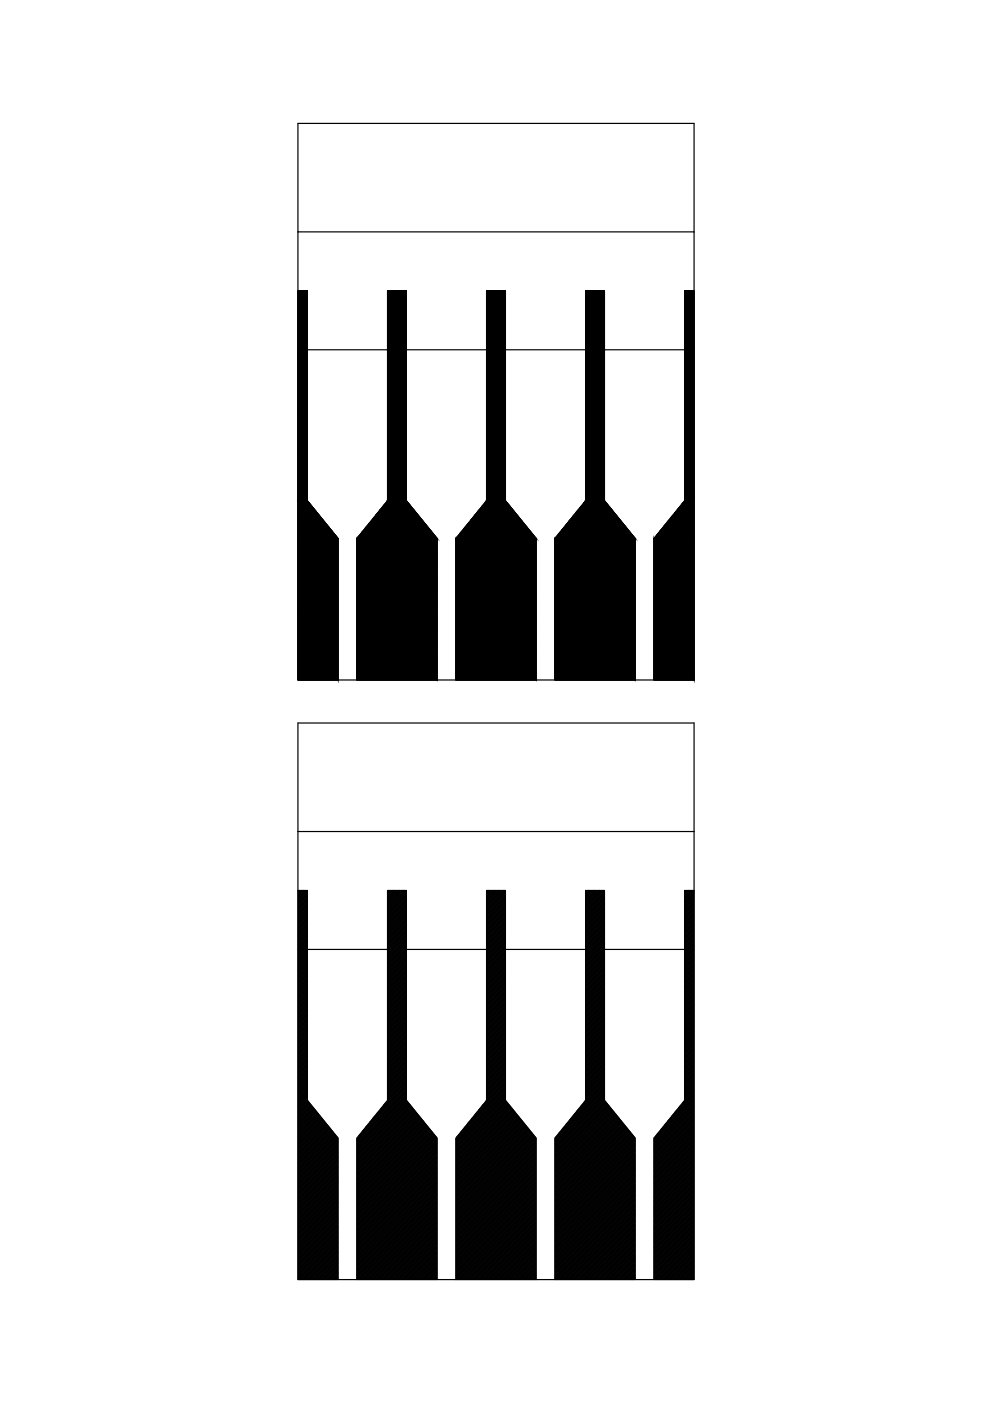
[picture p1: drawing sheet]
<svg xmlns="http://www.w3.org/2000/svg" width="210mm" height="297mm" viewBox="0 0 210 297" stroke-linecap="round" stroke-linejoin="round" font-family="sans-serif">
<!-- layer: 0 -->
<g fill="none" stroke="#000" stroke-width=".25">
<path d="M63.2 49.2v95h84v-95M63.2 49.2v-23h84v23M63.2 49.2h84M63.2 61.7h2v44.5l6.5 8v30M63.2 61.7h.1M63.4 61.7l-.2 .2M63.6 61.7l-.4 .4M63.8 61.7l-.6 .6M63.9 61.7l-.7 .7M64.1 61.7l-.9 .9M64.3 61.7l-1.1 1.1M64.5 61.7l-1.3 1.3"/>
<path d="M64.7 61.7l-1.5 1.4M64.8 61.7l-1.6 1.6M65 61.7l-1.8 1.8M65.2 61.7l-2 2M65.2 61.9l-2 2M65.2 62l-2 2M65.2 62.2l-2 2M65.2 62.4l-2 2M65.2 62.6l-2 2M65.2 62.7l-2 2M65.2 62.9l-2 2M65.2 63.1l-2 2"/>
<path d="M65.2 63.3l-2 2M65.2 63.4l-2 2M65.2 63.6l-2 2M65.2 63.8l-2 2M65.2 64l-2 2M65.2 64.1l-2 2M65.2 64.3l-2 2M65.2 64.5l-2 2M65.2 64.7l-2 2M65.2 64.9l-2 2M65.2 65l-2 2M65.2 65.2l-2 2"/>
<path d="M65.2 65.4l-2 2M65.2 65.6l-2 2M65.2 65.7l-2 2M65.2 65.9l-2 2M65.2 66.1l-2 2M65.2 66.3l-2 2M65.2 66.4l-2 2M65.2 66.6l-2 2M65.2 66.8l-2 2M65.2 67l-2 2M65.2 67.2l-2 2M65.2 67.3l-2 2"/>
<path d="M65.2 67.5l-2 2M65.2 67.7l-2 2M65.2 67.9l-2 2M65.2 68l-2 2M65.2 68.2l-2 2M65.2 68.4l-2 2M65.2 68.6l-2 2M65.2 68.8l-2 2M65.2 68.9l-2 2M65.2 69.1l-2 2M65.2 69.3l-2 2M65.2 69.5l-2 2"/>
<path d="M65.2 69.6l-2 2M65.2 69.8l-2 2M65.2 70l-2 2M65.2 70.2l-2 2M65.2 70.3l-2 2M65.2 70.5l-2 2M65.2 70.7l-2 2M65.2 70.9l-2 2M65.2 71l-2 2M65.2 71.2l-2 2M65.2 71.4l-2 2M65.2 71.6l-2 2"/>
<path d="M65.2 71.7l-2 2M65.2 71.9l-2 2M65.2 72.1l-2 2M65.2 72.3l-2 2M65.2 72.5l-2 2M65.2 72.6l-2 2M65.2 72.8l-2 2M65.2 73l-2 2M65.2 73.2l-2 2M65.2 73.3l-2 2M65.2 73.5l-2 2M65.2 73.7l-2 2"/>
<path d="M65.2 73.9l-2 2M65.2 74.1l-2 2M65.2 74.2l-2 2M65.2 74.4l-2 2M65.2 74.6l-2 2M65.2 74.8l-2 2M65.2 74.9l-2 2M65.2 75.1l-2 2M65.2 75.3l-2 2M65.2 75.5l-2 2M65.2 75.6l-2 2M65.2 75.8l-2 2"/>
<path d="M65.2 76l-2 2M65.2 76.2l-2 2M65.2 76.4l-2 2M65.2 76.5l-2 2M65.2 76.7l-2 2M65.2 76.9l-2 2M65.2 77.1l-2 2M65.2 77.2l-2 2M65.2 77.4l-2 2M65.2 77.6l-2 2M65.2 77.8l-2 2M65.2 77.9l-2 2"/>
<path d="M65.2 78.1l-2 2M65.2 78.3l-2 2M65.2 78.5l-2 2M65.2 78.6l-2 2M65.2 78.8l-2 2M65.2 79l-2 2M65.2 79.2l-2 2M65.2 79.4l-2 2M65.2 79.5l-2 2M65.2 79.7l-2 2M65.2 79.9l-2 2M65.2 74.2h17"/>
<path d="M82.3 61.7l-.1 .1M82.5 61.7l-.3 .3M82.7 61.7l-.5 .5M82.9 61.7l-.7 .6M83 61.7l-.8 .8M83.2 61.7l-1 1M83.4 61.7l-1.2 1.2M83.6 61.7l-1.4 1.4M83.7 61.7l-1.5 1.5M83.9 61.7l-1.7 1.7M84.1 61.7l-1.9 1.9M84.3 61.7l-2.1 2.1"/>
<path d="M84.4 61.7l-2.2 2.2M84.6 61.7l-2.4 2.4M84.8 61.7l-2.6 2.6M85 61.7l-2.8 2.8M85.1 61.7l-2.9 3M85.3 61.7l-3.1 3.1M85.5 61.7l-3.3 3.3M85.7 61.7l-3.5 3.5M85.9 61.7l-3.7 3.7M86 61.7l-3.8 3.8M86.2 61.7l-4 4M86.2 61.9l-4 4"/>
<path d="M86.2 62.1l-4 4M86.2 62.2l-4 4M86.2 62.4l-4 4M86.2 62.6l-4 4M86.2 62.8l-4 4M86.2 63l-4 4M86.2 63.1l-4 4M86.2 63.3l-4 4M86.2 63.5l-4 4M86.2 63.7l-4 4M86.2 63.8l-4 4M86.2 64l-4 4"/>
<path d="M86.2 64.2l-4 4M86.2 64.4l-4 4M86.2 64.5l-4 4M86.2 64.7l-4 4M86.2 64.9l-4 4M86.2 65.1l-4 4M86.2 65.2l-4 4.1M86.2 65.4l-4 4M86.2 65.6l-4 4M86.2 65.8l-4 4M86.2 66l-4 4M86.2 66.1l-4 4"/>
<path d="M86.2 66.3l-4 4M86.2 66.5l-4 4M86.2 66.7l-4 4M86.2 66.8l-4 4M86.2 67l-4 4M86.2 67.2l-4 4M86.2 67.4l-4 4M86.2 67.5l-4 4M86.2 67.7l-4 4M86.2 67.9l-4 4M86.2 68.1l-4 4M86.2 68.3l-4 4"/>
<path d="M86.2 68.4l-4 4M86.2 68.6l-4 4M86.2 68.8l-4 4M86.2 69l-4 4M86.2 69.1l-4 4M86.2 69.3l-4 4M86.2 69.5l-4 4M86.2 69.7l-4 4M86.2 69.8l-4 4M86.2 70l-4 4M86.2 70.2l-4 4M86.2 70.4l-4 4"/>
<path d="M86.2 70.6l-4 4M86.2 70.7l-4 4M86.2 70.9l-4 4M86.2 71.1l-4 4M86.2 71.3l-4 4M86.2 71.4l-4 4M86.2 71.6l-4 4M86.2 71.8l-4 4M86.2 72l-4 4M86.2 72.1l-4 4M86.2 72.3l-4 4M86.2 72.5l-4 4"/>
<path d="M86.2 72.7l-4 4M86.2 72.8l-4 4M86.2 73l-4 4M86.2 73.2l-4 4M86.2 73.4l-4 4M86.2 73.6l-4 4M86.2 73.7l-4 4M86.2 73.9l-4 4M86.2 74.1l-4 4M86.2 74.3l-4 4M86.2 74.4l-4 4M86.2 74.6l-4 4"/>
<path d="M86.2 74.8l-4 4M86.2 75l-4 4M86.2 75.1l-4 4M86.2 75.3l-4 4M86.2 75.5l-4 4M86.2 75.7l-4 4M86.2 75.9l-4 4M86.2 76l-4 4M86.2 76.2l-4 4M86.2 76.4l-4 4M86.2 76.6l-4 4M86.2 76.7l-4 4"/>
<path d="M86.2 76.9l-4 4M86.2 77.1l-4 4M86.2 77.3l-4 4M86.2 77.4l-4 4M86.2 77.6l-4 4M86.2 77.8l-4 4M86.2 78l-4 4M86.2 78.2l-4 4M86.2 78.3l-4 4M86.2 78.5l-4 4M86.2 78.7l-4 4M86.2 78.9l-4 4"/>
<path d="M86.2 79l-4 4M86.2 79.2l-4 4M86.2 79.4l-4 4M86.2 79.6l-4 4M86.2 79.7l-4 4M86.2 79.9l-4 4M86.2 74.2h17M103.2 61.7h.1M103.4 61.7l-.2 .2M103.5 61.7l-.3 .3M103.7 61.7l-.5 .5M103.9 61.7l-.7 .7"/>
<path d="M104.1 61.7l-.9 .9M104.2 61.7l-1 1M104.4 61.7l-1.2 1.2M104.6 61.7l-1.4 1.4M104.8 61.7l-1.6 1.6M105 61.7l-1.8 1.8M105.1 61.7l-1.9 1.9M105.3 61.7l-2.1 2.1M105.5 61.7l-2.3 2.3M105.7 61.7l-2.5 2.5M105.8 61.7l-2.6 2.6M106 61.7l-2.8 2.8"/>
<path d="M106.2 61.7l-3 3M106.4 61.7l-3.2 3.2M106.5 61.7l-3.3 3.3M106.7 61.7l-3.5 3.5M106.9 61.7l-3.7 3.7M107.1 61.7l-3.9 3.9M107.2 61.7l-4 4M107.2 61.9l-4 4M107.2 62.1l-4 4M107.2 62.3l-4 4M107.2 62.5l-4 4M107.2 62.6l-4 4"/>
<path d="M107.2 62.8l-4 4M107.2 63l-4 4M107.2 63.2l-4 4M107.2 63.3l-4 4M107.2 63.5l-4 4M107.2 63.7l-4 4M107.2 63.9l-4 4M107.2 64l-4 4M107.2 64.2l-4 4M107.2 64.4l-4 4M107.2 64.6l-4 4M107.2 64.8l-4 4"/>
<path d="M107.2 64.9l-4 4M107.2 65.1l-4 4M107.2 65.3l-4 4M107.2 65.5l-4 4M107.2 65.6l-4 4M107.2 65.8l-4 4M107.2 66l-4 4M107.2 66.2l-4 4M107.2 66.4l-4 4M107.2 66.5l-4 4M107.2 66.7l-4 4M107.2 66.9l-4 4"/>
<path d="M107.2 67l-4 4M107.2 67.2l-4 4M107.2 67.4l-4 4M107.2 67.6l-4 4M107.2 67.8l-4 4M107.2 67.9l-4 4M107.2 68.1l-4 4M107.2 68.3l-4 4M107.2 68.5l-4 4M107.2 68.6l-4 4M107.2 68.8l-4 4M107.2 69l-4 4"/>
<path d="M107.2 69.2l-4 4M107.2 69.4l-4 3.9M107.2 69.5l-4 4M107.2 69.7l-4 4M107.2 69.9l-4 4M107.2 70.1l-4 4M107.2 70.2l-4 4M107.2 70.4l-4 4M107.2 70.6l-4 4M107.2 70.8l-4 4M107.2 70.9l-4 4M107.2 71.1l-4 4"/>
<path d="M107.2 71.3l-4 4M107.2 71.5l-4 4M107.2 71.7l-4 4M107.2 71.8l-4 4M107.2 72l-4 4M107.2 72.2l-4 4M107.2 72.4l-4 4M107.2 72.5l-4 4M107.2 72.7l-4 4M107.2 72.9l-4 4M107.2 73.1l-4 4M107.2 73.2l-4 4"/>
<path d="M107.2 73.4l-4 4M107.2 73.6l-4 4M107.2 73.8l-4 4M107.2 73.9l-4 4M107.2 74.3l-4 4M107.2 74.5l-4 4M107.2 74.7l-4 4M107.2 74.8l-4 4M107.2 75l-4 4M107.2 75.2l-4 4M107.2 75.4l-4 4M107.2 75.5l-4 4"/>
<path d="M107.2 75.7l-4 4M107.2 75.9l-4 4M107.2 76.1l-4 4M107.2 76.2l-4 4M107.2 76.4l-4 4M107.2 76.6l-4 4M107.2 76.8l-4 4M107.2 77l-4 4M107.2 77.1l-4 4M107.2 77.3l-4 4M107.2 77.5l-4 4M107.2 77.7l-4 4"/>
<path d="M107.2 77.8l-4 4M107.2 78l-4 4M107.2 78.2l-4 4M107.2 78.4l-4 4M107.2 78.5l-4 4M107.2 78.7l-4 4M107.2 78.9l-4 4M107.2 79.1l-4 4M107.2 79.3l-4 4M107.2 79.4l-4 4M107.2 79.6l-4 4M107.2 79.8l-4 4"/>
<path d="M107.2 80l-4 4M124.2 74.2l-17-.1-4 4M124.2 61.7h.1M124.4 61.7l-.2 .2M124.6 61.7l-.4 .4M124.7 61.7l-.5 .6M124.9 61.7l-.7 .7M125.1 61.7l-.9 .9M125.3 61.7l-1.1 1.1M125.5 61.7l-1.3 1.3M125.6 61.7l-1.4 1.4M125.8 61.7l-1.6 1.6"/>
<path d="M126 61.7l-1.8 1.8M126.2 61.7l-2 2M126.3 61.7l-2.1 2.1M126.5 61.7l-2.3 2.3M126.7 61.7l-2.5 2.5M126.9 61.7l-2.7 2.7M127 61.7l-2.8 2.9M127.2 61.7l-3 3M127.4 61.7l-3.2 3.2M127.6 61.7l-3.4 3.4M127.7 61.7l-3.5 3.6M127.9 61.7l-3.7 3.7"/>
<path d="M128.1 61.7l-3.9 3.9M128.2 61.8l-4 4M128.2 62l-4 4M128.2 62.1l-4 4M128.2 62.3l-4 4M128.2 62.5l-4 4M128.2 62.7l-4 4M128.2 62.8l-4 4M128.2 63l-4 4M128.2 63.2l-4 4M128.2 63.4l-4 4M128.2 63.6l-4 4"/>
<path d="M128.2 63.7l-4 4M128.2 63.9l-4 4M128.2 64.1l-4 4M128.2 64.3l-4 4M128.2 64.4l-4 4M128.2 64.6l-4 4M128.2 64.8l-4 4M128.2 65l-4 4M128.2 65.1l-4 4M128.2 65.3l-4 4M128.2 65.5l-4 4M128.2 65.7l-4 4"/>
<path d="M128.2 65.9l-4 4M128.2 66l-4 4M128.2 66.2l-4 4M128.2 66.4l-4 4M128.2 66.6l-4 4M128.2 66.7l-4 4M128.2 66.9l-4 4M128.2 67.1l-4 4M128.2 67.3l-4 4M128.2 67.4l-4 4M128.2 67.6l-4 4M128.2 67.8l-4 4"/>
<path d="M128.2 68l-4 4M128.2 68.1l-4 4.1M128.2 68.3l-4 4M128.2 68.5l-4 4M128.2 68.7l-4 4M128.2 68.9l-4 4M128.2 69l-4 4M128.2 69.2l-4 4M128.2 69.4l-4 4M128.2 69.6l-4 4M128.2 69.7l-4 4M128.2 69.9l-4 4"/>
<path d="M128.2 70.1l-4 4M128.2 70.3l-4 4M128.2 70.4l-4 4M128.2 70.6l-4 4M128.2 70.8l-4 4M128.2 71l-4 4M128.2 71.2l-4 4M128.2 71.3l-4 4M128.2 71.5l-4 4M128.2 71.7l-4 4M128.2 71.9l-4 4M128.2 72l-4 4"/>
<path d="M128.2 72.2l-4 4M128.2 72.4l-4 4M128.2 72.6l-4 4M128.2 72.7l-4 4M128.2 72.9l-4 4M128.2 73.1l-4 4M128.2 73.3l-4 4M128.2 73.5l-4 4M128.2 73.6l-4 4M128.2 73.8l-4 4M128.2 74l-4 4M128.2 74.3l-4 4"/>
<path d="M128.2 74.5l-4 4M128.2 74.7l-4 4M128.2 74.9l-4 4M128.2 75l-4 4M128.2 75.2l-4 4M128.2 75.4l-4 4M128.2 75.6l-4 4M128.2 75.7l-4 4M128.2 75.9l-4 4M128.2 76.1l-4 4M128.2 76.3l-4 4M128.2 76.5l-4 4"/>
<path d="M128.2 76.6l-4 4M128.2 76.8l-4 4M128.2 77l-4 4M128.2 77.2l-4 4M128.2 77.3l-4 4M128.2 77.5l-4 4M128.2 77.7l-4 4M128.2 77.9l-4 4M128.2 78l-4 4M128.2 78.2l-4 4M128.2 78.4l-4 4M128.2 78.6l-4 4"/>
<path d="M128.2 78.8l-4 4M128.2 78.9l-4 4M128.2 79.1l-4 4M128.2 79.3l-4 4M128.2 79.5l-4 4M128.2 79.6l-4 4M128.2 79.8l-4 4M128.2 80l-4 4M145.3 61.7l-.1 .1M145.4 61.7l-.2 .2M145.6 61.7l-.4 .4M145.8 61.7l-.6 .6"/>
<path d="M146 61.7l-.8 .8M146.1 61.7l-.9 .9M146.3 61.7l-1.1 1.1M146.5 61.7l-1.3 1.3M146.7 61.7l-1.5 1.5M146.8 61.7l-1.6 1.6M147 61.7l-1.8 1.8M147.2 61.7h-2v44.5l-6.5 8v30M147.2 72.1l-2 2.1h-17l-4 4M147.2 61.7l-2 2M147.2 61.9l-2 2M147.2 62.1l-2 2"/>
<path d="M147.2 62.2l-2 2M147.2 62.4l-2 2M147.2 62.6l-2 2M147.2 62.8l-2 2M147.2 62.9l-2 2M147.2 63.1l-2 2M147.2 63.3l-2 2M147.2 63.5l-2 2M147.2 63.6l-2 2M147.2 63.8l-2 2M147.2 64l-2 2M147.2 64.2l-2 2"/>
<path d="M147.2 64.4l-2 2M147.2 64.5l-2 2M147.2 64.7l-2 2M147.2 64.9l-2 2M147.2 65.1l-2 2M147.2 65.2l-2 2M147.2 65.4l-2 2M147.2 65.6l-2 2M147.2 65.8l-2 2M147.2 65.9l-2 2M147.2 66.1l-2 2M147.2 66.3l-2 2"/>
<path d="M147.2 66.5l-2 2M147.2 66.6l-2 2M147.2 66.8l-2 2M147.2 67l-2 2M147.2 67.2l-2 2M147.2 67.4l-2 2M147.2 67.5l-2 2M147.2 67.7l-2 2M147.2 67.9l-2 2M147.2 68.1l-2 2M147.2 68.2l-2 2M147.2 68.4l-2 2"/>
<path d="M147.2 68.6l-2 2M147.2 68.8l-2 2M147.2 69l-2 2M147.2 69.1l-2 2M147.2 69.3l-2 2M147.2 69.5l-2 2M147.2 69.7l-2 2M147.2 69.8l-2 2M147.2 70l-2 2M147.2 70.2l-2 2M147.2 70.4l-2 2M147.2 70.5l-2 2"/>
<path d="M147.2 70.7l-2 2M147.2 70.9l-2 2M147.2 71.1l-2 2M147.2 71.3l-2 2M147.2 71.4l-2 2M147.2 71.6l-2 2M147.2 71.8l-2 2M147.2 71.9l-2 2M147.2 72.3l-2 2M147.2 72.5l-2 2M147.2 72.7l-2 2M147.2 72.8l-2 2"/>
<path d="M147.2 73l-2 2M147.2 73.2l-2 2M147.2 73.4l-2 2M147.2 73.5l-2 2M147.2 73.7l-2 2M147.2 73.9l-2 2M147.2 74.1l-2 2M147.2 74.3l-2 2M147.2 74.4l-2 2M147.2 74.6l-2 2M147.2 74.8l-2 2M147.2 75l-2 2"/>
<path d="M147.2 75.1l-2 2M147.2 75.3l-2 2M147.2 75.5l-2 2M147.2 75.7l-2 2M147.2 75.8l-2 2M147.2 76l-2 2M147.2 76.2l-2 2M147.2 76.4l-2 2M147.2 76.6l-2 2M147.2 76.7l-2 2M147.2 76.9l-2 2M147.2 77.1l-2 2"/>
<path d="M147.2 77.3l-2 2M147.2 77.4l-2 2M147.2 77.6l-2 2M147.2 77.8l-2 2M147.2 78l-2 2M147.2 78.1l-2 2M147.2 78.3l-2 2M147.2 78.5l-2 2M147.2 78.7l-2 2M147.2 78.8l-2 2M147.2 79l-2 2M147.2 79.2l-2 2"/>
<path d="M147.2 79.4l-2 2M147.2 79.6l-2 2M147.2 79.7l-2 2M147.2 79.9l-2 2M65.2 80.1l-2 2M65.2 80.2l-2 2M65.2 80.4l-2 2M65.2 80.6l-2 2M65.2 80.8l-2 2M65.2 80.9l-2 2M65.2 81.1l-2 2M65.2 81.3l-2 2"/>
<path d="M65.2 81.5l-2 2M65.2 81.7l-2 2M65.2 81.8l-2 2M65.2 82l-2 2M65.2 82.2l-2 2M65.2 82.4l-2 2M65.2 82.5l-2 2M65.2 82.7l-2 2M65.2 82.9l-2 2M65.2 83.1l-2 2M65.2 83.2l-2 2M65.2 83.4l-2 2"/>
<path d="M65.2 83.6l-2 2M65.2 83.8l-2 2M65.2 84l-2 2M65.2 84.1l-2 2M65.2 84.3l-2 2M65.2 84.5l-2 2M65.2 84.7l-2 2M65.2 84.8l-2 2M65.2 85l-2 2M65.2 85.2l-2 2M65.2 85.4l-2 2M65.2 85.5l-2 2"/>
<path d="M65.2 85.7l-2 2M65.2 85.9l-2 2M65.2 86.1l-2 2M65.2 86.2l-2 2M65.2 86.4l-2 2M65.2 86.6l-2 2M65.2 86.8l-2 2M65.2 87l-2 2M65.2 87.1l-2 2M65.2 87.3l-2 2M65.2 87.5l-2 2M65.2 87.7l-2 2"/>
<path d="M65.2 87.8l-2 2M65.2 88l-2 2M65.2 88.2l-2 2M65.2 88.4l-2 2M65.2 88.5l-2 2M65.2 88.7l-2 2M65.2 88.9l-2 2M65.2 89.1l-2 2M65.2 89.3l-2 2M65.2 89.4l-2 2M65.2 89.6l-2 2M65.2 89.8l-2 2"/>
<path d="M65.2 90l-2 2M65.2 90.1l-2 2M65.2 90.3l-2 2M65.2 90.5l-2 2M65.2 90.7l-2 2M65.2 90.8l-2 2M65.2 91l-2 2M65.2 91.2l-2 2M65.2 91.4l-2 2M65.2 91.5l-2 2M65.2 91.7l-2 2M65.2 91.9l-2 2"/>
<path d="M65.2 92.1l-2 2M65.2 92.3l-2 2M65.2 92.4l-2 2M65.2 92.6l-2 2M65.2 92.8l-2 2M65.2 93l-2 2M65.2 93.1l-2 2M65.2 93.3l-2 2M65.2 93.5l-2 2M65.2 93.7l-2 2M65.2 93.8l-2 2M65.2 94l-2 2"/>
<path d="M65.2 94.2l-2 2M65.2 94.4l-2 2M65.2 94.6l-2 2M65.2 94.7l-2 2M65.2 94.9l-2 2M65.2 95.1l-2 2M65.2 95.3l-2 2M65.2 95.4l-2 2M65.2 95.6l-2 2M65.2 95.8l-2 2M65.2 96l-2 2M65.2 96.2l-2 2"/>
<path d="M65.2 96.3l-2 2M65.2 96.5l-2 2M65.2 96.7l-2 2M65.2 96.9l-2 2M65.2 97l-2 2M65.2 97.2l-2 2M65.2 97.4l-2 2M65.2 97.6l-2 2M65.2 97.7l-2 2M65.2 97.9l-2 2M65.2 98.1l-2 2M65.2 98.3l-2 2"/>
<path d="M65.2 98.4l-2 2M65.2 98.6l-2 2M65.2 98.8l-2 2M65.2 99l-2 2M65.2 99.2l-2 1.9M65.2 99.3l-2 2M65.2 99.5l-2 2M65.2 99.7l-2 2M65.2 99.9l-2 2M86.2 80.1l-4 4M86.2 80.3l-4 4M86.2 80.4l-4 4"/>
<path d="M86.2 80.6l-4 4M86.2 80.8l-4 4M86.2 81l-4 4M86.2 81.2l-4 4M86.2 81.3l-4 4M86.2 81.5l-4 4M86.2 81.7l-4 4M86.2 81.9l-4 4M86.2 82l-4 4M86.2 82.2l-4 4M86.2 82.4l-4 4M86.2 82.6l-4 4"/>
<path d="M86.2 82.8l-4 3.9M86.2 82.9l-4 4M86.2 83.1l-4 4M86.2 83.3l-4 4M86.2 83.5l-4 4M86.2 83.6l-4 4M86.2 83.8l-4 4M86.2 84l-4 4M86.2 84.2l-4 4M86.2 84.3l-4 4M86.2 84.5l-4 4M86.2 84.7l-4 4"/>
<path d="M86.2 84.9l-4 4M86.2 85.1l-4 4M86.2 85.2l-4 4M86.2 85.4l-4 4M86.2 85.6l-4 4M86.2 85.7l-4 4.1M86.2 85.9l-4 4M86.2 86.1l-4 4M86.2 86.3l-4 4M86.2 86.5l-4 4M86.2 86.6l-4 4M86.2 86.8l-4 4"/>
<path d="M86.2 87l-4 4M86.2 87.2l-4 4M86.2 87.3l-4 4M86.2 87.5l-4 4M86.2 87.7l-4 4M86.2 87.9l-4 4M86.2 88.1l-4 4M86.2 88.2l-4 4M86.2 88.4l-4 4M86.2 88.6l-4 4M86.2 88.8l-4 4M86.2 88.9l-4 4"/>
<path d="M86.2 89.1l-4 4M86.2 89.3l-4 4M86.2 89.5l-4 4M86.2 89.6l-4 4M86.2 89.8l-4 4M86.2 90l-4 4M86.2 90.2l-4 4M86.2 90.4l-4 4M86.2 90.5l-4 4M86.2 90.7l-4 4M86.2 90.9l-4 4M86.2 91.1l-4 4"/>
<path d="M86.2 91.2l-4 4M86.2 91.4l-4 4M86.2 91.6l-4 4M86.2 91.8l-4 4M86.2 91.9l-4 4M86.2 92.1l-4 4M86.2 92.3l-4 4M86.2 92.5l-4 4M86.2 92.7l-4 4M86.2 92.8l-4 4M86.2 93l-4 4M86.2 93.2l-4 4"/>
<path d="M86.2 93.4l-4 4M86.2 93.5l-4 4M86.2 93.7l-4 4M86.2 93.9l-4 4M86.2 94.1l-4 4M86.2 94.2l-4 4M86.2 94.4l-4 4M86.2 94.6l-4 4M86.2 94.8l-4 4M86.2 94.9l-4 4M86.2 95.1l-4 4M86.2 95.3l-4 4"/>
<path d="M86.2 95.5l-4 4M86.2 95.7l-4 4M86.2 95.8l-4 4M86.2 96l-4 4M86.2 96.2l-4 4M86.2 96.4l-4 4M86.2 96.5l-4 4M86.2 96.7l-4 4M86.2 96.9l-4 4M86.2 97.1l-4 4M86.2 97.2l-4 4M86.2 97.4l-4 4"/>
<path d="M86.2 97.6l-4 4M86.2 97.8l-4 4M86.2 98l-4 4M86.2 98.1l-4 4M86.2 98.3l-4 4M86.2 98.5l-4 4M86.2 98.7l-4 4M86.2 98.8l-4 4M86.2 99l-4 4M86.2 99.2l-4 4M86.2 99.4l-4 4M86.2 99.5l-4 4"/>
<path d="M86.2 99.7l-4 4M86.2 99.9l-4 4M107.2 80.1l-4 4M107.2 80.3l-4 4M107.2 80.5l-4 4M107.2 80.7l-4 4M107.2 80.8l-4 4M107.2 81l-4 4M107.2 81.2l-4 4M107.2 81.4l-4 4M107.2 81.5l-4 4M107.2 81.7l-4 4"/>
<path d="M107.2 81.9l-4 4M107.2 82.1l-4 4M107.2 82.3l-4 4M107.2 82.4l-4 4M107.2 82.6l-4 4M107.2 82.8l-4 4M107.2 83l-4 4M107.2 83.1l-4 4M107.2 83.3l-4 4M107.2 83.5l-4 4M107.2 83.7l-4 4M107.2 83.8l-4 4"/>
<path d="M107.2 84l-4 4M107.2 84.2l-4 4M107.2 84.4l-4 4M107.2 84.6l-4 4M107.2 84.7l-4 4M107.2 84.9l-4 4M107.2 85.1l-4 4M107.2 85.3l-4 4M107.2 85.4l-4 4M107.2 85.6l-4 4M107.2 85.8l-4 4M107.2 86l-4 4"/>
<path d="M107.2 86.1l-4 4M107.2 86.3l-4 4M107.2 86.5l-4 4M107.2 86.7l-4 4M107.2 86.9l-4 4M107.2 87l-4 4M107.2 87.2l-4 4M107.2 87.4l-4 4M107.2 87.6l-4 4M107.2 87.7l-4 4M107.2 87.9l-4 4M107.2 88.1l-4 4"/>
<path d="M107.2 88.3l-4 4M107.2 88.4l-4 4M107.2 88.6l-4 4M107.2 88.8l-4 4M107.2 89l-4 4M107.2 89.1l-4 4M107.2 89.3l-4 4M107.2 89.5l-4 4M107.2 89.7l-4 4M107.2 89.9l-4 4M107.2 90l-4 4M107.2 90.2l-4 4"/>
<path d="M107.2 90.4l-4 4M107.2 90.6l-4 4M107.2 90.7l-4 4M107.2 90.9l-4 4M107.2 91.1l-4 4M107.2 91.3l-4 4M107.2 91.4l-4 4M107.2 91.6l-4 4M107.2 91.8l-4 4M107.2 92l-4 4M107.2 92.2l-4 4M107.2 92.3l-4 4"/>
<path d="M107.2 92.5l-4 4M107.2 92.7l-4 4M107.2 92.9l-4 4M107.2 93l-4 4M107.2 93.2l-4 4M107.2 93.4l-4 4M107.2 93.6l-4 4M107.2 93.8l-4 4M107.2 93.9l-4 4M107.2 94.1l-4 4M107.2 94.3l-4 4M107.2 94.4l-4 4"/>
<path d="M107.2 94.6l-4 4M107.2 94.8l-4 4M107.2 95l-4 4M107.2 95.2l-4 4M107.2 95.3l-4 4M107.2 95.5l-4 4M107.2 95.7l-4 4M107.2 95.9l-4 4M107.2 96l-4 4M107.2 96.2l-4 4M107.2 96.4l-4 4M107.2 96.6l-4 4"/>
<path d="M107.2 96.8l-4 3.9M107.2 96.9l-4 4M107.2 97.1l-4 4M107.2 97.3l-4 4M107.2 97.5l-4 4M107.2 97.6l-4 4M107.2 97.8l-4 4M107.2 98l-4 4M107.2 98.2l-4 4M107.2 98.3l-4 4M107.2 98.5l-4 4M107.2 98.7l-4 4"/>
<path d="M107.2 98.9l-4 4M107.2 99.1l-4 4M107.2 99.2l-4 4M107.2 99.4l-4 4M107.2 99.6l-4 4M107.2 99.8l-4 4M107.2 99.9l-4 4M128.2 80.2l-4 4M128.2 80.4l-4 4M128.2 80.5l-4 4M128.2 80.7l-4 4M128.2 80.9l-4 4"/>
<path d="M128.2 81.1l-4 4M128.2 81.2l-4 4M128.2 81.4l-4 4M128.2 81.6l-4 4M128.2 81.8l-4 4M128.2 81.9l-4 4M128.2 82.1l-4 4M128.2 82.3l-4 4M128.2 82.5l-4 4M128.2 82.6l-4 4M128.2 82.8l-4 4M128.2 83l-4 4"/>
<path d="M128.2 83.2l-4 4M128.2 83.4l-4 3.9M128.2 83.5l-4 4M128.2 83.7l-4 4M128.2 83.9l-4 4M128.2 84.1l-4 4M128.2 84.2l-4 4M128.2 84.4l-4 4M128.2 84.6l-4 4M128.2 84.8l-4 4M128.2 84.9l-4 4M128.2 85.1l-4 4"/>
<path d="M128.2 85.3l-4 4M128.2 85.5l-4 4M128.2 85.7l-4 4M128.2 85.8l-4 4M128.2 86l-4 4M128.2 86.2l-4 4M128.2 86.4l-4 4M128.2 86.5l-4 4M128.2 86.7l-4 4M128.2 86.9l-4 4M128.2 87.1l-4 4M128.2 87.2l-4 4"/>
<path d="M128.2 87.4l-4 4M128.2 87.6l-4 4M128.2 87.8l-4 4M128.2 88l-4 4M128.2 88.1l-4 4M128.2 88.3l-4 4M128.2 88.5l-4 4M128.2 88.7l-4 4M128.2 88.8l-4 4M128.2 89l-4 4M128.2 89.2l-4 4M128.2 89.4l-4 4"/>
<path d="M128.2 89.5l-4 4M128.2 89.7l-4 4M128.2 89.9l-4 4M128.2 90.1l-4 4M128.2 90.2l-4 4M128.2 90.4l-4 4M128.2 90.6l-4 4M128.2 90.8l-4 4M128.2 91l-4 4M128.2 91.1l-4 4M128.2 91.3l-4 4M128.2 91.5l-4 4"/>
<path d="M128.2 91.7l-4 4M128.2 91.8l-4 4M128.2 92l-4 4M128.2 92.2l-4 4M128.2 92.4l-4 4M128.2 92.5l-4 4M128.2 92.7l-4 4M128.2 92.9l-4 4M128.2 93.1l-4 4M128.2 93.3l-4 4M128.2 93.4l-4 4M128.2 93.6l-4 4"/>
<path d="M128.2 93.8l-4 4M128.2 94l-4 4M128.2 94.1l-4 4M128.2 94.3l-4 4M128.2 94.5l-4 4M128.2 94.7l-4 4M128.2 94.8l-4 4M128.2 95l-4 4M128.2 95.2l-4 4M128.2 95.4l-4 4M128.2 95.5l-4 4.1M128.2 95.7l-4 4"/>
<path d="M128.2 95.9l-4 4M128.2 96.1l-4 4M128.2 96.3l-4 4M128.2 96.4l-4 4M128.2 96.6l-4 4M128.2 96.8l-4 4M128.2 97l-4 4M128.2 97.1l-4 4M128.2 97.3l-4 4M128.2 97.5l-4 4M128.2 97.7l-4 4M128.2 97.8l-4 4"/>
<path d="M128.2 98l-4 4M128.2 98.2l-4 4M128.2 98.4l-4 4M128.2 98.6l-4 4M128.2 98.7l-4 4M128.2 98.9l-4 4M128.2 99.1l-4 4M128.2 99.3l-4 4M128.2 99.4l-4 4M128.2 99.6l-4 4M128.2 99.8l-4 4M128.2 100l-4 4"/>
<path d="M147.2 80.1l-2 2M147.2 80.3l-2 2M147.2 80.4l-2 2M147.2 80.6l-2 2M147.2 80.8l-2 2M147.2 81l-2 2M147.2 81.1l-2 2M147.2 81.3l-2 2M147.2 81.5l-2 2M147.2 81.7l-2 2M147.2 81.9l-2 2M147.2 82l-2 2"/>
<path d="M147.2 82.2l-2 2M147.2 82.4l-2 2M147.2 82.6l-2 2M147.2 82.7l-2 2M147.2 82.9l-2 2M147.2 83.1l-2 2M147.2 83.3l-2 2M147.2 83.4l-2 2M147.2 83.6l-2 2M147.2 83.8l-2 2M147.2 84l-2 2M147.2 84.2l-2 2"/>
<path d="M147.2 84.3l-2 2M147.2 84.5l-2 2M147.2 84.7l-2 2M147.2 84.9l-2 2M147.2 85l-2 2M147.2 85.2l-2 2M147.2 85.4l-2 2M147.2 85.6l-2 2M147.2 85.7l-2 2M147.2 85.9l-2 2M147.2 86.1l-2 2M147.2 86.3l-2 2"/>
<path d="M147.2 86.4l-2 2M147.2 86.6l-2 2M147.2 86.8l-2 2M147.2 87l-2 2M147.2 87.2l-2 2M147.2 87.3l-2 2M147.2 87.5l-2 2M147.2 87.7l-2 2M147.2 87.9l-2 2M147.2 88l-2 2M147.2 88.2l-2 2M147.2 88.4l-2 2"/>
<path d="M147.2 88.6l-2 2M147.2 88.7l-2 2M147.2 88.9l-2 2M147.2 89.1l-2 2M147.2 89.3l-2 2M147.2 89.5l-2 2M147.2 89.6l-2 2M147.2 89.8l-2 2M147.2 90l-2 2M147.2 90.2l-2 2M147.2 90.3l-2 2M147.2 90.5l-2 2"/>
<path d="M147.2 90.7l-2 2M147.2 90.9l-2 2M147.2 91l-2 2M147.2 91.2l-2 2M147.2 91.4l-2 2M147.2 91.6l-2 2M147.2 91.8l-2 2M147.2 91.9l-2 2M147.2 92.1l-2 2M147.2 92.3l-2 2M147.2 92.5l-2 2M147.2 92.6l-2 2"/>
<path d="M147.2 92.8l-2 2M147.2 93l-2 2M147.2 93.2l-2 2M147.2 93.3l-2 2M147.2 93.5l-2 2M147.2 93.7l-2 2M147.2 93.9l-2 2M147.2 94l-2 2M147.2 94.2l-2 2M147.2 94.4l-2 2M147.2 94.6l-2 2M147.2 94.8l-2 2"/>
<path d="M147.2 94.9l-2 2M147.2 95.1l-2 2M147.2 95.3l-2 2M147.2 95.5l-2 2M147.2 95.6l-2 2M147.2 95.8l-2 2M147.2 96l-2 2M147.2 96.2l-2 2M147.2 96.4l-2 2M147.2 96.5l-2 2M147.2 96.7l-2 2M147.2 96.9l-2 2"/>
<path d="M147.2 97.1l-2 2M147.2 97.2l-2 2M147.2 97.4l-2 2M147.2 97.6l-2 2M147.2 97.8l-2 2M147.2 97.9l-2 2M147.2 98.1l-2 2M147.2 98.3l-2 2M147.2 98.5l-2 2M147.2 98.7l-2 2M147.2 98.8l-2 2M147.2 99l-2 2"/>
<path d="M147.2 99.2l-2 2M147.2 99.4l-2 1.9M147.2 99.5l-2 2M147.2 99.7l-2 2M147.2 99.9l-2 2M65.2 100l-2 2M65.2 100.2l-2 2M65.2 100.4l-2 2M65.2 100.6l-2 2M65.2 100.7l-2 2M65.2 100.9l-2 2M65.2 101.1l-2 2"/>
<path d="M65.2 101.3l-2 2M65.2 101.5l-2 2M65.2 101.6l-2 2M65.2 101.8l-2 2M65.2 102l-2 2M65.2 102.2l-2 2M65.2 102.3l-2 2M65.2 102.5l-2 2M65.2 102.7l-2 2M65.2 102.9l-2 2M65.2 103l-2 2M65.2 103.2l-2 2"/>
<path d="M65.2 103.4l-2 2M65.2 103.6l-2 2M65.2 103.8l-2 2M65.2 103.9l-2 2M65.2 104.1l-2 2M65.2 104.3l-2 2M65.2 104.5l-2 2M65.2 104.6l-2 2M65.2 104.8l-2 2M65.2 105l-2 2M65.2 105.2l-2 2M65.2 105.3l-2 2"/>
<path d="M65.2 105.5l-2 2M65.2 105.7l-2 2M65.2 105.9l-2 2M65.2 106l-2 2M65.2 106.2l-2 2M65.3 106.3l-2.1 2.1M65.3 106.4l-2.1 2.2M65.4 106.5l-2.2 2.3M65.5 106.6l-2.3 2.3M65.6 106.7l-2.4 2.4M65.7 106.8l-2.5 2.5M65.8 106.9l-2.6 2.6"/>
<path d="M65.8 107l-2.6 2.6M65.9 107.1l-2.7 2.7M66 107.2l-2.8 2.8M66.1 107.3l-2.9 2.9M66.1 107.4l-2.9 2.9M66.2 107.5l-3 3M66.3 107.6l-3.1 3.1M66.4 107.7l-3.2 3.2M66.5 107.8l-3.3 3.3M66.5 107.9l-3.3 3.3M66.6 108l-3.4 3.4M66.7 108l-3.5 3.6"/>
<path d="M66.8 108.1l-3.6 3.7M66.9 108.2l-3.7 3.7M66.9 108.3l-3.7 3.8M67 108.4l-3.8 3.9M67.1 108.5l-3.9 4M67.2 108.6l-4 4M67.3 108.7l-4.1 4.1M67.3 108.8l-4.1 4.2M67.4 108.9l-4.2 4.3M67.5 109l-4.3 4.4M67.6 109.1l-4.4 4.4M67.6 109.2l-4.4 4.5"/>
<path d="M67.7 109.3l-4.5 4.6M67.8 109.4l-4.6 4.7M67.9 109.5l-4.7 4.7M68 109.6l-4.8 4.8M68 109.7l-4.8 4.9M68.1 109.8l-4.9 5M68.2 109.9l-5 5M68.3 110l-5.1 5.1M68.4 110.1l-5.2 5.2M68.4 110.2l-5.2 5.3M68.5 110.3l-5.3 5.3M68.6 110.4l-5.4 5.4"/>
<path d="M68.7 110.5l-5.5 5.5M68.8 110.6l-5.6 5.6M68.8 110.7l-5.6 5.7M68.9 110.8l-5.7 5.7M69 110.9l-5.8 5.8M69.1 111l-5.9 5.9M69.2 111.1l-6 6M69.2 111.2l-6 6M69.3 111.3l-6.1 6.1M69.4 111.4l-6.2 6.2M69.5 111.5l-6.3 6.3M69.6 111.6l-6.4 6.3"/>
<path d="M69.6 111.7l-6.4 6.4M69.7 111.8l-6.5 6.5M69.8 111.9l-6.6 6.6M69.9 112l-6.7 6.7M69.9 112l-6.7 6.8M70 112.1l-6.8 6.9M70.1 112.2l-6.9 7M70.2 112.3l-7 7.1M70.3 112.4l-7.1 7.1M70.3 112.5l-7.1 7.2M70.4 112.6l-7.2 7.3M70.5 112.7l-7.3 7.4"/>
<path d="M70.6 112.8l-7.4 7.4M70.7 112.9l-7.5 7.5M70.7 113l-7.5 7.6M70.8 113.1l-7.6 7.7M70.9 113.2l-7.7 7.7M71 113.3l-7.8 7.8M71.1 113.4l-7.9 7.9M71.1 113.5l-7.9 8M71.2 113.6l-8 8.1M71.3 113.7l-8.1 8.1M71.4 113.8l-8.2 8.2M71.5 113.9l-8.3 8.3"/>
<path d="M71.5 114l-8.3 8.4M71.6 114.1l-8.4 8.4M71.7 114.2l-8.5 8.5M71.7 114.4l-8.5 8.5M71.7 114.6l-8.5 8.5M71.7 114.7l-8.5 8.5M71.7 114.9l-8.5 8.5M71.7 115.1l-8.5 8.5M71.7 115.3l-8.5 8.5M71.7 115.5l-8.5 8.5M71.7 115.6l-8.5 8.5M71.7 115.8l-8.5 8.5"/>
<path d="M71.7 116l-8.5 8.5M71.7 116.2l-8.5 8.5M71.7 116.3l-8.5 8.5M71.7 116.5l-8.5 8.5M71.7 116.7l-8.5 8.5M71.7 116.9l-8.5 8.5M71.7 117l-8.5 8.6M71.7 117.2l-8.5 8.5M71.7 117.4l-8.5 8.5M71.7 117.6l-8.5 8.5M71.7 117.8l-8.5 8.5M71.7 117.9l-8.5 8.5"/>
<path d="M71.7 118.1l-8.5 8.5M71.7 118.3l-8.5 8.5M71.7 118.5l-8.5 8.5M71.7 118.6l-8.5 8.5M71.7 118.8l-8.5 8.5M71.7 119l-8.5 8.5M71.7 119.2l-8.5 8.5M71.7 119.4l-8.5 8.5M71.7 119.5l-8.5 8.5M71.7 119.7l-8.5 8.5M71.7 119.9l-8.5 8.5M86.2 100.1l-4 4"/>
<path d="M86.2 100.2l-4 4M86.2 100.4l-4 4M86.2 100.6l-4 4M86.2 100.8l-4 4M86.2 101l-4 4M86.2 101.1l-4 4M86.2 101.3l-4 4M86.2 101.5l-4 4M86.2 101.7l-4 4M86.2 101.8l-4 4M86.2 102l-4 4M86.2 102.2l-4.2 4.1"/>
<path d="M86.2 102.4l-4.9 4.9M86.2 102.5l-5.7 5.7M86.2 102.7l-6.5 6.4M86.2 102.9l-7.2 7.2M86.2 103.1l-8 7.9M86.2 103.3l-8.8 8.7M86.2 103.4l-9.5 9.5M86.2 103.6l-10.3 10.3M86.2 103.8l-10.5 10.5M86.2 104l-10.5 10.5M86.2 104.1l-10.5 10.5M86.2 104.3l-10.5 10.5"/>
<path d="M86.2 104.5l-10.5 10.5M86.2 104.7l-10.5 10.5M86.2 104.8l-10.5 10.6M86.2 105l-10.5 10.5M86.2 105.2l-10.5 10.5M86.2 105.4l-10.5 10.5M86.2 105.6l-10.5 10.4M86.2 105.7l-10.5 10.5M86.2 105.9l-10.5 10.5M86.2 106.1l-10.5 10.5M86.2 106.2l-10.5 10.6M86.3 106.3l-10.6 10.6"/>
<path d="M86.4 106.4l-10.7 10.7M86.4 106.5l-10.7 10.8M86.5 106.6l-10.8 10.9M86.6 106.7l-10.9 10.9M86.7 106.8l-11 11M86.8 106.9l-11.1 11.1M86.8 107l-11.1 11.2M86.9 107.1l-11.2 11.3M87 107.2l-11.3 11.3M87.1 107.3l-11.4 11.4M87.2 107.4l-11.5 11.5M87.2 107.5l-11.5 11.6"/>
<path d="M87.3 107.6l-11.6 11.6M87.4 107.7l-11.7 11.7M87.5 107.8l-11.8 11.8M87.6 107.9l-11.9 11.9M87.6 108l-11.9 11.9M87.7 108.1l-12 12M87.8 108.2l-12.1 12.1M87.9 108.3l-12.2 12.2M88 108.4l-12.3 12.3M88 108.5l-12.3 12.3M88.1 108.6l-12.4 12.4M88.2 108.7l-12.5 12.5"/>
<path d="M88.3 108.8l-12.6 12.6M88.3 108.9l-12.6 12.6M88.4 108.9l-12.7 12.8M88.5 109l-12.8 12.9M88.6 109.1l-12.9 13M88.7 109.2l-13 13M88.7 109.3l-13 13.1M88.8 109.4l-13.1 13.2M88.9 109.5l-13.2 13.3M89 109.6l-13.3 13.4M89.1 109.7l-13.4 13.4M89.1 109.8l-13.4 13.5"/>
<path d="M89.2 109.9l-13.5 13.6M89.3 110l-13.6 13.7M89.4 110.1l-13.7 13.7M89.5 110.2l-13.8 13.8M89.5 110.3l-13.8 13.9M89.6 110.4l-13.9 14M89.7 110.5l-14 14M89.8 110.6l-14.1 14.1M89.8 110.7l-14.1 14.2M89.9 110.8l-14.2 14.3M90 110.9l-14.3 14.3M90.1 111l-14.4 14.4"/>
<path d="M90.2 111.1l-14.5 14.5M90.3 111.2l-14.6 14.6M90.3 111.3l-14.6 14.7M90.4 111.4l-14.7 14.7M90.5 111.5l-14.8 14.8M90.6 111.6l-14.9 14.9M90.6 111.7l-14.9 15M90.7 111.8l-15 15M90.8 111.9l-15.1 15.1M90.9 112l-15.2 15.2M91 112.1l-15.3 15.3M91 112.2l-15.3 15.3"/>
<path d="M91.1 112.3l-15.4 15.4M91.2 112.4l-15.5 15.5M91.3 112.5l-15.6 15.6M91.4 112.6l-15.7 15.7M91.4 112.7l-15.7 15.7M91.5 112.7l-15.8 15.9M91.6 112.9l-15.9 15.9M91.7 112.9l-16 16.1M91.8 113l-16.1 16.1M91.8 113.1l-16.1 16.2M91.9 113.2l-16.2 16.3M92 113.3l-16.3 16.4"/>
<path d="M92.1 113.4l-16.4 16.4M92.1 113.5l-16.4 16.5M92.2 113.6l-16.5 16.6M92.3 113.7l-16.6 16.7M92.4 113.8l-16.7 16.7M92.5 113.9l-16.8 16.8M92.5 114l-16.8 16.9M92.6 114.1l-16.9 17M92.7 114.3l-17 17M92.7 114.4l-17 17M92.7 114.6l-17 17M92.7 114.8l-17 17"/>
<path d="M92.7 115l-17 17M92.7 115.1l-17 17M92.7 115.3l-17 17M92.7 115.5l-17 17M92.7 115.7l-17 17M92.7 115.8l-17 17M92.7 116l-17 17M92.7 116.2l-17 17M92.7 116.4l-17 17M92.7 116.6l-17 17M92.7 116.7l-17 17M92.7 116.9l-17 17"/>
<path d="M92.7 117.1l-17 17M92.7 117.3l-17 17M92.7 117.4l-17 17M92.7 117.6l-17 17M92.7 117.8l-17 17M92.7 118l-17 17M92.7 118.1l-17 17M92.7 118.3l-17 17M92.7 118.5l-17 17M92.7 118.7l-17 17M92.7 118.9l-17 17M92.7 119l-17 17"/>
<path d="M92.7 119.2l-17 17M92.7 119.4l-17 17M92.7 119.6l-17 17M92.7 119.7l-17 17M92.7 119.9l-17 17M107.2 100.1l-4 4M107.2 100.3l-4 4M107.2 100.5l-4 4M107.2 100.6l-4 4M107.2 100.8l-4 4M107.2 101l-4 4M107.2 101.2l-4 4"/>
<path d="M107.2 101.3l-4 4.1M107.2 101.5l-4 4M107.2 101.7l-4 4M107.2 101.9l-4 4M107.2 102.1l-4 4M107.2 102.2l-4.3 4.3M107.2 102.4l-5.1 5.1M107.2 102.6l-5.9 5.8M107.2 102.8l-6.6 6.6M107.2 102.9l-7.4 7.4M107.2 103.1l-8.2 8.1M107.2 103.3l-8.9 8.9"/>
<path d="M107.2 103.5l-9.7 9.6M107.2 103.6l-10.5 10.5M107.2 103.8l-10.5 10.5M107.2 104l-10.5 10.5M107.2 104.2l-10.5 10.5M107.2 104.4l-10.5 10.5M107.2 104.5l-10.5 10.5M107.2 104.7l-10.5 10.5M107.2 104.9l-10.5 10.5M107.2 105.1l-10.5 10.5M107.2 105.2l-10.5 10.5M107.2 105.4l-10.5 10.5"/>
<path d="M107.2 105.6l-10.5 10.5M107.2 105.8l-10.5 10.5M107.2 105.9l-10.5 10.5M107.2 106.1l-10.5 10.5M107.2 106.2l-10.5 10.6M107.3 106.3l-10.6 10.7M107.4 106.4l-10.7 10.8M107.5 106.5l-10.8 10.8M107.5 106.6l-10.8 10.9M107.6 106.7l-10.9 11M107.7 106.8l-11 11.1M107.8 106.9l-11.1 11.1"/>
<path d="M107.9 107l-11.2 11.2M107.9 107.1l-11.2 11.3M108 107.2l-11.3 11.4M108.1 107.3l-11.4 11.4M108.2 107.4l-11.5 11.5M108.3 107.5l-11.6 11.6M108.3 107.6l-11.6 11.7M108.4 107.7l-11.7 11.7M108.5 107.8l-11.8 11.8M108.6 107.9l-11.9 11.9M108.6 108l-11.9 12M108.7 108.1l-12 12.1"/>
<path d="M108.8 108.2l-12.1 12.1M108.9 108.3l-12.2 12.2M109 108.4l-12.3 12.3M109 108.5l-12.3 12.4M109.1 108.6l-12.4 12.4M109.2 108.7l-12.5 12.5M109.3 108.8l-12.6 12.6M109.4 108.9l-12.7 12.7M109.4 109l-12.7 12.7M109.5 109.1l-12.8 12.8M109.6 109.2l-12.9 12.9M109.7 109.3l-13 13"/>
<path d="M109.8 109.4l-13.1 13.1M109.8 109.5l-13.1 13.1M109.9 109.6l-13.2 13.2M110 109.6l-13.3 13.4M110.1 109.8l-13.4 13.4M110.2 109.8l-13.5 13.5M110.2 109.9l-13.5 13.6M110.3 110l-13.6 13.7M110.4 110.1l-13.7 13.8M110.5 110.2l-13.8 13.8M110.5 110.3l-13.8 13.9M110.6 110.4l-13.9 14"/>
<path d="M110.7 110.5l-14 14.1M110.8 110.6l-14.1 14.1M110.9 110.7l-14.2 14.2M110.9 110.8l-14.2 14.3M111 110.9l-14.3 14.4M111.1 111l-14.4 14.5M111.2 111.1l-14.5 14.5M111.3 111.2l-14.6 14.6M111.3 111.3l-14.6 14.7M111.4 111.4l-14.7 14.8M111.5 111.5l-14.8 14.8M111.6 111.6l-14.9 14.9"/>
<path d="M111.7 111.7l-15 15M111.7 111.8l-15 15.1M111.8 111.9l-15.1 15.1M111.9 112l-15.2 15.2M112 112.1l-15.3 15.3M112.1 112.2l-15.4 15.4M112.1 112.3l-15.4 15.5M112.2 112.4l-15.5 15.5M112.3 112.5l-15.6 15.6M112.4 112.6l-15.7 15.7M112.5 112.7l-15.8 15.8M112.5 112.8l-15.8 15.8"/>
<path d="M112.6 112.9l-15.9 15.9M112.7 113l-16 16M112.8 113.1l-16.1 16.1M112.8 113.2l-16.1 16.2M112.9 113.3l-16.2 16.2M113 113.4l-16.3 16.3M113.1 113.5l-16.4 16.4M113.2 113.6l-16.5 16.5M113.2 113.6l-16.5 16.6M113.3 113.8l-16.6 16.6M113.4 113.8l-16.7 16.8M113.5 113.9l-16.8 16.9"/>
<path d="M113.6 114l-16.9 16.9M113.6 114.1l-16.9 17M113.7 114.3l-17 17M113.7 114.5l-17 17M113.7 114.6l-17 17M113.7 114.8l-17 17M113.7 115l-17 17M113.7 115.2l-17 17M113.7 115.4l-17 17M113.7 115.5l-17 17M113.7 115.7l-17 17M113.7 115.9l-17 17"/>
<path d="M113.7 116.1l-17 17M113.7 116.2l-17 17M113.7 116.4l-17 17M113.7 116.6l-17 17M113.7 116.8l-17 17M113.7 116.9l-17 17M113.7 117.1l-17 17M113.7 117.3l-17 17M113.7 117.5l-17 17M113.7 117.6l-17 17.1M113.7 117.8l-17 17M113.7 118l-17 17"/>
<path d="M113.7 118.2l-17 17M113.7 118.4l-17 17M113.7 118.5l-17 17M113.7 118.7l-17 17M113.7 118.9l-17 17M113.7 119.1l-17 17M113.7 119.2l-17 17M113.7 119.4l-17 17M113.7 119.6l-17 17M113.7 119.8l-17 17M113.7 120l-17 17M128.2 106.2v-44.5h-4v44.5l-6.5 8v30"/>
<path d="M128.2 106.2l6.5 8v30M128.2 100.1l-4 4M128.2 100.3l-4 4M128.2 100.5l-4 4M128.2 100.7l-4 4M128.2 100.9l-4 4M128.2 101l-4 4M128.2 101.2l-4 4M128.2 101.4l-4 4M128.2 101.6l-4 4M128.2 101.7l-4 4M128.2 101.9l-4 4"/>
<path d="M128.2 102.1l-4 4M128.2 102.3l-4.5 4.4M128.2 102.4l-5.2 5.3M128.2 102.6l-6 6M128.2 102.8l-6.8 6.7M128.2 103l-7.5 7.5M128.2 103.1l-8.3 8.3M128.2 103.3l-9.1 9.1M128.2 103.5l-9.9 9.8M128.2 103.7l-10.5 10.5M128.2 103.9l-10.5 10.5M128.2 104l-10.5 10.5"/>
<path d="M128.2 104.2l-10.5 10.5M128.2 104.4l-10.5 10.5M128.2 104.6l-10.5 10.5M128.2 104.7l-10.5 10.5M128.2 104.9l-10.5 10.5M128.2 105.1l-10.5 10.5M128.2 105.3l-10.5 10.5M128.2 105.4l-10.5 10.6M128.2 105.6l-10.5 10.5M128.2 105.8l-10.5 10.5M128.2 106l-10.5 10.5M128.2 106.2l-10.5 10.5"/>
<path d="M128.2 106.3l-10.5 10.5M128.3 106.4l-10.6 10.6M128.4 106.5l-10.7 10.7M128.5 106.5l-10.8 10.9M128.6 106.7l-10.9 10.8M128.6 106.7l-10.9 11M128.7 106.8l-11 11.1M128.8 106.9l-11.1 11.2M128.9 107l-11.2 11.3M129 107.1l-11.3 11.3M129 107.2l-11.3 11.4M129.1 107.3l-11.4 11.5"/>
<path d="M129.2 107.4l-11.5 11.6M129.3 107.5l-11.6 11.6M129.3 107.6l-11.6 11.7M129.4 107.7l-11.7 11.8M129.5 107.8l-11.8 11.9M129.6 107.9l-11.9 11.9M129.7 108l-12 12M129.7 108.1l-12 12.1M129.8 108.2l-12.1 12.2M129.9 108.3l-12.2 12.2M130 108.4l-12.3 12.3M130.1 108.5l-12.4 12.4"/>
<path d="M130.1 108.6l-12.4 12.5M130.2 108.7l-12.5 12.6M130.3 108.8l-12.6 12.6M130.4 108.9l-12.7 12.7M130.5 109l-12.8 12.8M130.5 109.1l-12.8 12.9M130.6 109.2l-12.9 12.9M130.7 109.3l-13 13M130.8 109.4l-13.1 13.1M130.8 109.5l-13.1 13.2M130.9 109.6l-13.2 13.2M131 109.7l-13.3 13.3"/>
<path d="M131.1 109.8l-13.4 13.4M131.2 109.9l-13.5 13.5M131.3 110l-13.6 13.6M131.3 110.1l-13.6 13.6M131.4 110.2l-13.7 13.7M131.5 110.3l-13.8 13.8M131.6 110.4l-13.9 13.9M131.6 110.5l-13.9 13.9M131.7 110.5l-14 14.1M131.8 110.7l-14.1 14.1M131.9 110.7l-14.2 14.3M132 110.8l-14.3 14.3"/>
<path d="M132 110.9l-14.3 14.4M132.1 111l-14.4 14.5M132.2 111.1l-14.5 14.6M132.3 111.2l-14.6 14.6M132.4 111.3l-14.7 14.7M132.4 111.4l-14.7 14.8M132.5 111.5l-14.8 14.9M132.6 111.6l-14.9 15M132.7 111.7l-15 15M132.8 111.8l-15.1 15.1M132.8 111.9l-15.1 15.2M132.9 112l-15.2 15.3"/>
<path d="M133 112.1l-15.3 15.3M133.1 112.2l-15.4 15.4M133.1 112.3l-15.4 15.5M133.2 112.4l-15.5 15.6M133.3 112.5l-15.6 15.6M133.4 112.6l-15.7 15.7M133.5 112.7l-15.8 15.8M133.5 112.8l-15.8 15.9M133.6 112.9l-15.9 16M133.7 113l-16 16M133.8 113.1l-16.1 16.1M133.9 113.2l-16.2 16.2"/>
<path d="M133.9 113.3l-16.2 16.3M134 113.4l-16.3 16.3M134.1 113.5l-16.4 16.4M134.2 113.6l-16.5 16.5M134.3 113.7l-16.6 16.6M134.3 113.8l-16.6 16.6M134.4 113.9l-16.7 16.7M134.5 114l-16.8 16.8M134.6 114.1l-16.9 16.9M134.7 114.2l-17 17M134.7 114.3l-17 17M134.7 114.5l-17 17"/>
<path d="M134.7 114.7l-17 17M134.7 114.9l-17 17M134.7 115l-17 17M134.7 115.2l-17 17M134.7 115.4l-17 17M134.7 115.6l-17 17M134.7 115.7l-17 17M134.7 115.9l-17 17M134.7 116.1l-17 17M134.7 116.3l-17 17M134.7 116.5l-17 16.9M134.7 116.6l-17 17"/>
<path d="M134.7 116.8l-17 17M134.7 117l-17 17M134.7 117.2l-17 17M134.7 117.3l-17 17M134.7 117.5l-17 17M134.7 117.7l-17 17M134.7 117.9l-17 17M134.7 118l-17 17M134.7 118.2l-17 17M134.7 118.4l-17 17M134.7 118.6l-17 17M134.7 118.7l-17 17"/>
<path d="M134.7 118.9l-17 17M134.7 119.1l-17 17M134.7 119.3l-17 17M134.7 119.5l-17 17M134.7 119.6l-17 17M134.7 119.8l-17 17M134.7 120l-17 17M147.2 100.1l-2 2M147.2 100.2l-2 2M147.2 100.4l-2 2M147.2 100.6l-2 2M147.2 100.8l-2 2"/>
<path d="M147.2 100.9l-2 2M147.2 101.1l-2 2M147.2 101.3l-2 2M147.2 101.5l-2 2M147.2 101.7l-2 2M147.2 101.8l-2 2M147.2 102l-2 2M147.2 102.2l-2 2M147.2 102.4l-2 2M147.2 102.5l-2 2M147.2 102.7l-2 2M147.2 102.9l-2 2"/>
<path d="M147.2 103.1l-2 2M147.2 103.2l-2 2M147.2 103.4l-2 2M147.2 103.6l-2 2M147.2 103.8l-2 2M147.2 104l-2 2M147.2 104.1l-2 2M147.2 104.3l-2.6 2.6M147.2 104.5l-3.4 3.3M147.2 104.7l-4.2 4.1M147.2 104.8l-4.9 4.9M147.2 105l-5.7 5.7"/>
<path d="M147.2 105.2l-6.5 6.4M147.2 105.4l-7.2 7.2M147.2 105.5l-8 8M147.2 105.7l-8.5 8.5M147.2 105.9l-8.5 8.5M147.2 106.1l-8.5 8.5M147.2 106.2l-8.5 8.5M147.2 106.4l-8.5 8.5M147.2 106.6l-8.5 8.5M147.2 106.8l-8.5 8.5M147.2 107l-8.5 8.5M147.2 107.1l-8.5 8.5"/>
<path d="M147.2 107.3l-8.5 8.5M147.2 107.5l-8.5 8.5M147.2 107.7l-8.5 8.5M147.2 107.8l-8.5 8.5M147.2 108l-8.5 8.5M147.2 108.2l-8.5 8.5M147.2 108.4l-8.5 8.5M147.2 108.5l-8.5 8.5M147.2 108.7l-8.5 8.5M147.2 108.9l-8.5 8.5M147.2 109.1l-8.5 8.5M147.2 109.3l-8.5 8.5"/>
<path d="M147.2 109.4l-8.5 8.5M147.2 109.6l-8.5 8.5M147.2 109.8l-8.5 8.5M147.2 110l-8.5 8.5M147.2 110.1l-8.5 8.5M147.2 110.3l-8.5 8.5M147.2 110.5l-8.5 8.5M147.2 110.7l-8.5 8.5M147.2 110.8l-8.5 8.5M147.2 111l-8.5 8.5M147.2 111.2l-8.5 8.5M147.2 111.4l-8.5 8.5"/>
<path d="M147.2 111.6l-8.5 8.5M147.2 111.7l-8.5 8.5M147.2 111.9l-8.5 8.5M147.2 112.1l-8.5 8.5M147.2 112.3l-8.5 8.5M147.2 112.4l-8.5 8.5M147.2 112.6l-8.5 8.5M147.2 112.8l-8.5 8.5M147.2 113l-8.5 8.5M147.2 113.1l-8.5 8.5M147.2 113.3l-8.5 8.5M147.2 113.5l-8.5 8.5"/>
<path d="M147.2 113.7l-8.5 8.5M147.2 113.8l-8.5 8.5M147.2 114l-8.5 8.5M147.2 114.2l-8.5 8.5M147.2 114.4l-8.5 8.5M147.2 114.6l-8.5 8.5M147.2 114.7l-8.5 8.5M147.2 114.9l-8.5 8.5M147.2 115.1l-8.5 8.5M147.2 115.3l-8.5 8.5M147.2 115.4l-8.5 8.5M147.2 115.6l-8.5 8.5"/>
<path d="M147.2 115.8l-8.5 8.5M147.2 116l-8.5 8.5M147.2 116.1l-8.5 8.5M147.2 116.3l-8.5 8.5M147.2 116.5l-8.5 8.5M147.2 116.7l-8.5 8.5M147.2 116.9l-8.5 8.5M147.2 117l-8.5 8.5M147.2 117.2l-8.5 8.5M147.2 117.4l-8.5 8.5M147.2 117.6l-8.5 8.5M147.2 117.7l-8.5 8.5"/>
<path d="M147.2 117.9l-8.5 8.5M147.2 118.1l-8.5 8.5M147.2 118.3l-8.5 8.5M147.2 118.4l-8.5 8.6M147.2 118.6l-8.5 8.5M147.2 118.8l-8.5 8.5M147.2 119l-8.5 8.5M147.2 119.2l-8.5 8.4M147.2 119.3l-8.5 8.5M147.2 119.5l-8.5 8.5M147.2 119.7l-8.5 8.5M147.2 119.9l-8.5 8.5"/>
<path d="M71.7 120.1l-8.5 8.4M71.7 120.2l-8.5 8.5M71.7 120.4l-8.5 8.5M71.7 120.6l-8.5 8.5M71.7 120.8l-8.5 8.5M71.7 120.9l-8.5 8.5M71.7 121.1l-8.5 8.5M71.7 121.3l-8.5 8.5M71.7 121.5l-8.5 8.5M71.7 121.6l-8.5 8.5M71.7 121.8l-8.5 8.5M71.7 122l-8.5 8.5"/>
<path d="M71.7 122.2l-8.5 8.5M71.7 122.3l-8.5 8.6M71.7 122.5l-8.5 8.5M71.7 122.7l-8.5 8.5M71.7 122.9l-8.5 8.5M71.7 123.1l-8.5 8.5M71.7 123.2l-8.5 8.5M71.7 123.4l-8.5 8.5M71.7 123.6l-8.5 8.5M71.7 123.8l-8.5 8.5M71.7 123.9l-8.5 8.5M71.7 124.1l-8.5 8.5"/>
<path d="M71.7 124.3l-8.5 8.5M71.7 124.5l-8.5 8.5M71.7 124.7l-8.5 8.5M71.7 124.8l-8.5 8.5M71.7 125l-8.5 8.5M71.7 125.2l-8.5 8.5M71.7 125.4l-8.5 8.5M71.7 125.5l-8.5 8.5M71.7 125.7l-8.5 8.5M71.7 125.9l-8.5 8.5M71.7 126.1l-8.5 8.5M71.7 126.2l-8.5 8.5"/>
<path d="M71.7 126.4l-8.5 8.5M71.7 126.6l-8.5 8.5M71.7 126.8l-8.5 8.5M71.7 127l-8.5 8.4M71.7 127.1l-8.5 8.5M71.7 127.3l-8.5 8.5M71.7 127.5l-8.5 8.5M71.7 127.7l-8.5 8.5M71.7 127.8l-8.5 8.5M71.7 128l-8.5 8.5M71.7 128.2l-8.5 8.5M71.7 128.4l-8.5 8.5"/>
<path d="M71.7 128.5l-8.5 8.5M71.7 128.7l-8.5 8.5M71.7 128.9l-8.5 8.5M71.7 129.1l-8.5 8.5M71.7 129.2l-8.5 8.5M71.7 129.4l-8.5 8.5M71.7 129.6l-8.5 8.5M71.7 129.8l-8.5 8.5M71.7 130l-8.5 8.5M71.7 130.1l-8.5 8.5M71.7 130.3l-8.5 8.5M71.7 130.5l-8.5 8.5"/>
<path d="M71.7 130.7l-8.5 8.5M71.7 130.8l-8.5 8.5M71.7 131l-8.5 8.5M71.7 131.2l-8.5 8.5M71.7 131.4l-8.5 8.5M71.7 131.5l-8.5 8.5M71.7 131.7l-8.5 8.5M71.7 131.9l-8.5 8.5M71.7 132.1l-8.5 8.5M71.7 132.3l-8.5 8.5M71.7 132.4l-8.5 8.5M71.7 132.6l-8.5 8.5"/>
<path d="M71.7 132.8l-8.5 8.5M71.7 133l-8.5 8.5M71.7 133.1l-8.5 8.5M71.7 133.3l-8.5 8.5M71.7 133.5l-8.5 8.5M71.7 133.7l-8.5 8.5M71.7 133.8l-8.5 8.5M71.7 134l-8.5 8.5M71.7 134.2l-8.5 8.5M71.7 134.4l-8.5 8.5M71.7 134.5l-8.5 8.5M71.7 134.7l-8.5 8.5"/>
<path d="M71.7 134.9l-8.5 8.5M71.7 135.1l-8.5 8.5M71.7 135.3l-8.5 8.5M71.7 135.4l-8.5 8.5M71.7 135.6l-8.5 8.5M71.7 135.8l-8.4 8.4M71.7 136l-8.2 8.2M71.7 136.1l-8.1 8.1M71.7 136.3l-7.9 7.9M71.7 136.5l-7.7 7.7M71.7 136.7l-7.5 7.5M71.7 136.8l-7.4 7.4"/>
<path d="M71.7 137l-7.2 7.2M71.7 137.2l-7 7M71.7 137.4l-6.8 6.8M71.7 137.6l-6.6 6.6M71.7 137.7l-6.5 6.5M71.7 137.9l-6.3 6.3M71.7 138.1l-6.1 6.1M71.7 138.3l-5.9 5.9M71.7 138.4l-5.8 5.8M71.7 138.6l-5.6 5.6M71.7 138.8l-5.4 5.4M71.7 139l-5.2 5.2"/>
<path d="M71.7 139.1l-5 5.1M71.7 139.3l-4.9 4.9M71.7 139.5l-4.7 4.7M71.7 139.7l-4.5 4.5M71.7 139.9l-4.4 4.3M92.7 127.2l-17 17v-30l6.5-8v-44.5h4v44.5l6.5 8v29.9M92.7 120.1l-17 17M92.7 120.3l-17 17M92.7 120.4l-17 17M92.7 120.6l-17 17M92.7 120.8l-17 17M92.7 121l-17 17"/>
<path d="M92.7 121.2l-17 16.9M92.7 121.3l-17 17M92.7 121.5l-17 17M92.7 121.7l-17 17M92.7 121.9l-17 17M92.7 122l-17 17M92.7 122.2l-17 17M92.7 122.4l-17 17M92.7 122.6l-17 17M92.7 122.7l-17 17M92.7 122.9l-17 17M92.7 123.1l-17 17"/>
<path d="M92.7 123.3l-17 17M92.7 123.4l-17 17M92.7 123.6l-17 17M92.7 123.8l-17 17M92.7 124l-17 17M92.7 124.2l-17 17M92.7 124.3l-17 17M92.7 124.5l-17 17M92.7 124.7l-17 17M92.7 124.9l-17 17M92.7 125l-17 17M92.7 125.2l-17 17"/>
<path d="M92.7 125.4l-17 17M92.7 125.6l-17 17M92.7 125.7l-17 17.1M92.7 125.9l-17 17M92.7 126.1l-17 17M92.7 126.3l-17 17M92.7 126.5l-17 17M92.7 126.6l-17 17M92.7 126.8l-17 17M92.7 127l-17 17M92.7 127.3l-16.9 16.9M92.7 127.5l-16.7 16.7"/>
<path d="M92.7 127.7l-16.5 16.5M92.7 127.9l-16.3 16.3M92.7 128l-16.2 16.2M92.7 128.2l-16 16M92.7 128.4l-15.8 15.8M92.7 128.6l-15.6 15.6M92.7 128.7l-15.4 15.5M92.7 128.9l-15.3 15.3M92.7 129.1l-15.1 15.1M92.7 129.3l-14.9 14.9M92.7 129.5l-14.7 14.7M92.7 129.6l-14.6 14.6"/>
<path d="M92.7 129.8l-14.4 14.4M92.7 130l-14.2 14.2M92.7 130.2l-14 14M92.7 130.3l-13.9 13.9M92.7 130.5l-13.7 13.7M92.7 130.7l-13.5 13.5M92.7 130.9l-13.3 13.3M92.7 131l-13.1 13.2M92.7 131.2l-13 13M92.7 131.4l-12.8 12.8M92.7 131.6l-12.6 12.6M92.7 131.8l-12.4 12.4"/>
<path d="M92.7 131.9l-12.3 12.3M92.7 132.1l-12.1 12.1M92.7 132.3l-11.9 11.9M92.7 132.5l-11.7 11.7M92.7 132.6l-11.6 11.6M92.7 132.8l-11.4 11.4M92.7 133l-11.2 11.2M92.7 133.2l-11 11M92.7 133.4l-10.9 10.8M92.7 133.5l-10.7 10.7M92.7 133.7l-10.5 10.5M92.7 133.9l-10.3 10.3"/>
<path d="M92.7 134.1l-10.1 10.1M92.7 134.2l-10 10M92.7 134.4l-9.8 9.8M92.7 134.6l-9.6 9.6M92.7 134.8l-9.4 9.4M92.7 134.9l-9.3 9.3M92.7 135.1l-9.1 9.1M92.7 135.3l-8.9 8.9M92.7 135.5l-8.7 8.7M92.7 135.7l-8.6 8.5M92.7 135.8l-8.4 8.4M92.7 136l-8.2 8.2"/>
<path d="M92.7 136.2l-8 8M92.7 136.3l-7.8 7.9M92.7 136.5l-7.7 7.7M92.7 136.7l-7.5 7.5M92.7 136.9l-7.3 7.3M92.7 137.1l-7.1 7.1M92.7 137.2l-7 7M92.7 137.4l-6.8 6.8M92.7 137.6l-6.6 6.6M92.7 137.8l-6.4 6.4M92.7 137.9l-6.3 6.3M92.7 138.1l-6.1 6.1"/>
<path d="M92.7 138.3l-5.9 5.9M92.7 138.5l-5.7 5.7M92.7 138.7l-5.5 5.5M92.7 138.8l-5.4 5.4M92.7 139l-5.2 5.2M92.7 139.2l-5 5M92.7 139.4l-4.8 4.8M92.7 139.5l-4.7 4.7M92.7 139.7l-4.5 4.5M92.7 139.9l-4.3 4.3M113.7 127.2l-17 17v-30l6.5-8v-44.5h4v44.5l6.5 8v30M113.7 120.1l-17 17"/>
<path d="M113.7 120.3l-17 17M113.7 120.5l-17 17M113.7 120.7l-17 17M113.7 120.8l-17 17M113.7 121l-17 17M113.7 121.2l-17 17M113.7 121.4l-17 17M113.7 121.5l-17 17M113.7 121.7l-17 17M113.7 121.9l-17 17M113.7 122.1l-17 17M113.7 122.3l-17 16.9"/>
<path d="M113.7 122.4l-17 17M113.7 122.6l-17 17M113.7 122.8l-17 17M113.7 123l-17 17M113.7 123.1l-17 17M113.7 123.3l-17 17M113.7 123.5l-17 17M113.7 123.7l-17 17M113.7 123.8l-17 17M113.7 124l-17 17M113.7 124.2l-17 17M113.7 124.4l-17 17"/>
<path d="M113.7 124.5l-17 17M113.7 124.7l-17 17M113.7 124.9l-17 17M113.7 125.1l-17 17M113.7 125.3l-17 17M113.7 125.4l-17 17M113.7 125.6l-17 17M113.7 125.8l-17 17M113.7 126l-17 17M113.7 126.1l-17 17M113.7 126.3l-17 17M113.7 126.5l-17 17"/>
<path d="M113.7 126.7l-17 17M113.7 126.8l-17 17M113.7 127l-17 17M113.7 127.4l-16.8 16.8M113.7 127.6l-16.7 16.6M113.7 127.7l-16.5 16.5M113.7 127.9l-16.3 16.3M113.7 128.1l-16.1 16.1M113.7 128.3l-15.9 15.9M113.7 128.4l-15.8 15.8M113.7 128.6l-15.6 15.6M113.7 128.8l-15.4 15.4"/>
<path d="M113.7 129l-15.2 15.2M113.7 129.1l-15.1 15.1M113.7 129.3l-14.9 14.9M113.7 129.5l-14.7 14.7M113.7 129.7l-14.5 14.5M113.7 129.9l-14.4 14.3M113.7 130l-14.2 14.2M113.7 130.2l-14 14M113.7 130.4l-13.8 13.8M113.7 130.6l-13.6 13.6M113.7 130.7l-13.5 13.5M113.7 130.9l-13.3 13.3"/>
<path d="M113.7 131.1l-13.1 13.1M113.7 131.3l-12.9 12.9M113.7 131.4l-12.8 12.8M113.7 131.6l-12.6 12.6M113.7 131.8l-12.4 12.4M113.7 132l-12.2 12.2M113.7 132.1l-12.1 12.1M113.7 132.3l-11.9 11.9M113.7 132.5l-11.7 11.7M113.7 132.7l-11.5 11.5M113.7 132.9l-11.4 11.3M113.7 133l-11.2 11.2"/>
<path d="M113.7 133.2l-11 11M113.7 133.4l-10.8 10.8M113.7 133.6l-10.6 10.6M113.7 133.7l-10.5 10.5M113.7 133.9l-10.3 10.3M113.7 134.1l-10.1 10.1M113.7 134.3l-9.9 9.9M113.7 134.4l-9.8 9.8M113.7 134.6l-9.6 9.6M113.7 134.8l-9.4 9.4M113.7 135l-9.2 9.2M113.7 135.2l-9 9"/>
<path d="M113.7 135.3l-8.9 8.9M113.7 135.5l-8.7 8.7M113.7 135.7l-8.5 8.5M113.7 135.9l-8.3 8.3M113.7 136l-8.2 8.2M113.7 136.2l-8 8M113.7 136.4l-7.8 7.8M113.7 136.6l-7.6 7.6M113.7 136.7l-7.5 7.5M113.7 136.9l-7.3 7.3M113.7 137.1l-7.1 7.1M113.7 137.3l-6.9 6.9"/>
<path d="M113.7 137.4l-6.7 6.8M113.7 137.6l-6.6 6.6M113.7 137.8l-6.4 6.4M113.7 138l-6.2 6.2M113.7 138.2l-6 6M113.7 138.3l-5.9 5.9M113.7 138.5l-5.7 5.7M113.7 138.7l-5.5 5.5M113.7 138.9l-5.3 5.3M113.7 139l-5.2 5.2M113.7 139.2l-5 5M113.7 139.4l-4.8 4.8"/>
<path d="M113.7 139.6l-4.6 4.6M113.7 139.7l-4.5 4.5M113.7 139.9l-4.3 4.3M134.7 120.2l-17 17M134.7 120.3l-17 17M134.7 120.5l-17 17M134.7 120.7l-17 17M134.7 120.9l-17 17M134.7 121l-17 17M134.7 121.2l-17 17M134.7 121.4l-17 17M134.7 121.6l-17 17"/>
<path d="M134.7 121.8l-17 17M134.7 121.9l-17 17M134.7 122.1l-17 17M134.7 122.3l-17 17M134.7 122.5l-17 17M134.7 122.6l-17 17M134.7 122.8l-17 17M134.7 123l-17 17M134.7 123.2l-17 17M134.7 123.3l-17 17M134.7 123.5l-17 17M134.7 123.7l-17 17"/>
<path d="M134.7 123.9l-17 17M134.7 124.1l-17 16.9M134.7 124.2l-17 17M134.7 124.4l-17 17M134.7 124.6l-17 17M134.7 124.8l-17 17M134.7 124.9l-17 17M134.7 125.1l-17 17M134.7 125.3l-17 17M134.7 125.5l-17 17M134.7 125.6l-17 17M134.7 125.8l-17 17"/>
<path d="M134.7 126l-17 17M134.7 126.2l-17 17M134.7 126.3l-17 17.1M134.7 126.5l-17 17M134.7 126.7l-17 17M134.7 126.9l-17 17M134.7 127.1l-17 17M134.7 127.2l-17 17M134.7 127.4l-16.8 16.8M134.7 127.6l-16.6 16.6M134.7 127.8l-16.4 16.4M134.7 127.9l-16.3 16.3"/>
<path d="M134.7 128.1l-16.1 16.1M134.7 128.3l-15.9 15.9M134.7 128.5l-15.7 15.7M134.7 128.6l-15.6 15.6M134.7 128.8l-15.4 15.4M134.7 129l-15.2 15.2M134.7 129.2l-15 15M134.7 129.4l-14.8 14.8M134.7 129.5l-14.7 14.7M134.7 129.7l-14.5 14.5M134.7 129.9l-14.3 14.3M134.7 130.1l-14.1 14.1"/>
<path d="M134.7 130.2l-14 14M134.7 130.4l-13.8 13.8M134.7 130.6l-13.6 13.6M134.7 130.8l-13.4 13.4M134.7 131l-13.3 13.2M134.7 131.1l-13.1 13.1M134.7 131.3l-12.9 12.9M134.7 131.5l-12.7 12.7M134.7 131.6l-12.6 12.6M134.7 131.8l-12.4 12.4M134.7 132l-12.2 12.2M134.7 132.2l-12 12"/>
<path d="M134.7 132.4l-11.8 11.8M134.7 132.5l-11.7 11.7M134.7 132.7l-11.5 11.5M134.7 132.9l-11.3 11.3M134.7 133.1l-11.1 11.1M134.7 133.2l-11 11M134.7 133.4l-10.8 10.8M134.7 133.6l-10.6 10.6M134.7 133.8l-10.4 10.4M134.7 134l-10.3 10.2M134.7 134.1l-10.1 10.1M134.7 134.3l-9.9 9.9"/>
<path d="M134.7 134.5l-9.7 9.7M134.7 134.7l-9.5 9.5M134.7 134.8l-9.4 9.4M134.7 135l-9.2 9.2M134.7 135.2l-9 9M134.7 135.4l-8.8 8.8M134.7 135.5l-8.7 8.7M134.7 135.7l-8.5 8.5M134.7 135.9l-8.3 8.3M134.7 136.1l-8.1 8.1M134.7 136.3l-8 7.9M134.7 136.4l-7.8 7.8"/>
<path d="M134.7 136.6l-7.6 7.6M134.7 136.8l-7.4 7.4M134.7 137l-7.2 7.2M134.7 137.1l-7.1 7.1M134.7 137.3l-6.9 6.9M134.7 137.5l-6.7 6.7M134.7 137.7l-6.5 6.5M134.7 137.8l-6.4 6.4M134.7 138l-6.2 6.2M134.7 138.2l-6 6M134.7 138.4l-5.8 5.8M134.7 138.5l-5.7 5.7"/>
<path d="M134.7 138.7l-5.5 5.5M134.7 138.9l-5.3 5.3M134.7 139.1l-5.1 5.1M134.7 139.3l-5 4.9M134.7 139.4l-4.8 4.8M134.7 139.6l-4.6 4.6M134.7 139.8l-4.4 4.4M134.7 140l-4.2 4.2M147.2 120l-8.5 8.5M147.2 120.2l-8.5 8.5M147.2 120.4l-8.5 8.5M147.2 120.6l-8.5 8.5"/>
<path d="M147.2 120.7l-8.5 8.5M147.2 120.9l-8.5 8.5M147.2 121.1l-8.5 8.5M147.2 121.3l-8.5 8.5M147.2 121.4l-8.5 8.6M147.2 121.6l-8.5 8.5M147.2 121.8l-8.5 8.5M147.2 122l-8.5 8.5M147.2 122.2l-8.5 8.5M147.2 122.3l-8.5 8.5M147.2 122.5l-8.5 8.5M147.2 122.7l-8.5 8.5"/>
<path d="M147.2 122.9l-8.5 8.5M147.2 123l-8.5 8.5M147.2 123.2l-8.5 8.5M147.2 123.4l-8.5 8.5M147.2 123.6l-8.5 8.5M147.2 123.8l-8.5 8.5M147.2 123.9l-8.5 8.5M147.2 124.1l-8.5 8.5M147.2 124.3l-8.5 8.5M147.2 124.5l-8.5 8.5M147.2 124.6l-8.5 8.5M147.2 124.8l-8.5 8.5"/>
<path d="M147.2 125l-8.5 8.5M147.2 125.2l-8.5 8.5M147.2 125.3l-8.5 8.5M147.2 125.5l-8.5 8.5M147.2 125.7l-8.5 8.5M147.2 125.9l-8.5 8.5M147.2 126.1l-8.5 8.4M147.2 126.2l-8.5 8.5M147.2 126.4l-8.5 8.5M147.2 126.6l-8.5 8.5M147.2 126.8l-8.5 8.5M147.2 126.9l-8.5 8.5"/>
<path d="M147.2 127.1l-8.5 8.5M147.2 127.3l-8.5 8.5M147.2 127.5l-8.5 8.5M147.2 127.6l-8.5 8.5M147.2 127.8l-8.5 8.5M147.2 128l-8.5 8.5M147.2 128.2l-8.5 8.5M147.2 128.3l-8.5 8.5M147.2 128.5l-8.5 8.5M147.2 128.7l-8.5 8.5M147.2 128.9l-8.5 8.5M147.2 129.1l-8.5 8.5"/>
<path d="M147.2 129.2l-8.5 8.5M147.2 129.4l-8.5 8.5M147.2 129.6l-8.5 8.5M147.2 129.8l-8.5 8.5M147.2 129.9l-8.5 8.5M147.2 130.1l-8.5 8.5M147.2 130.3l-8.5 8.5M147.2 130.5l-8.5 8.5M147.2 130.6l-8.5 8.5M147.2 130.8l-8.5 8.5M147.2 131l-8.5 8.5M147.2 131.2l-8.5 8.5"/>
<path d="M147.2 131.4l-8.5 8.5M147.2 131.5l-8.5 8.5M147.2 131.7l-8.5 8.5M147.2 131.9l-8.5 8.5M147.2 132.1l-8.5 8.5M147.2 132.2l-8.5 8.5M147.2 132.4l-8.5 8.5M147.2 132.6l-8.5 8.5M147.2 132.8l-8.5 8.5M147.2 132.9l-8.5 8.5M147.2 133.1l-8.5 8.5M147.2 133.3l-8.5 8.5"/>
<path d="M147.2 133.5l-8.5 8.5M147.2 133.6l-8.5 8.5M147.2 133.8l-8.5 8.5M147.2 134l-8.5 8.5M147.2 134.2l-8.5 8.5M147.2 134.4l-8.5 8.5M147.2 134.5l-8.5 8.5M147.2 134.7l-8.5 8.5M147.2 134.9l-8.5 8.5M147.2 135.1l-8.5 8.5M147.2 135.2l-8.5 8.5M147.2 135.4l-8.5 8.5"/>
<path d="M147.2 135.6l-8.5 8.5M147.2 135.8l-8.4 8.4M147.2 135.9l-8.3 8.3M147.2 136.1l-8.1 8.1M147.2 136.3l-7.9 7.9M147.2 136.5l-7.7 7.7M147.2 136.7l-7.5 7.5M147.2 136.8l-7.4 7.4M147.2 137l-7.2 7.2M147.2 137.2l-7 7M147.2 137.4l-6.8 6.8M147.2 137.5l-6.7 6.7"/>
<path d="M147.2 137.7l-6.5 6.5M147.2 137.9l-6.3 6.3M147.2 138.1l-6.1 6.1M147.2 138.2l-6 6M147.2 138.4l-5.8 5.8M147.2 138.6l-5.6 5.6M147.2 138.8l-5.4 5.4M147.2 139l-5.2 5.2M147.2 139.1l-5.1 5.1M147.2 139.3l-4.9 4.9M147.2 139.5l-4.7 4.7M147.2 139.7l-4.5 4.5"/>
<path d="M147.2 139.8l-4.4 4.4M71.7 140l-4.2 4.2M71.7 140.2l-4 4M71.7 140.4l-3.8 3.8M71.7 140.6l-3.6 3.6M71.7 140.7l-3.5 3.5M71.7 140.9l-3.3 3.3M71.7 141.1l-3.1 3.1M71.7 141.3l-2.9 2.9M71.7 141.4l-2.8 2.8M71.7 141.6l-2.6 2.6M71.7 141.8l-2.4 2.4"/>
<path d="M71.7 142l-2.2 2.2M71.7 142.1l-2.1 2.1M71.7 142.3l-1.9 1.9M71.7 142.5l-1.7 1.7M71.7 142.7l-1.5 1.5M71.7 142.9l-1.3 1.3M71.7 143l-1.2 1.2M71.7 143.2l-1 1M71.7 143.4l-.8 .8M71.7 143.6l-.6 .6M71.7 143.7l-.5 .5M71.7 143.9l-.3 .3"/>
<path d="M71.7 144.1l-.1 .1M92.7 140.1l-4.1 4.1M92.7 140.2l-4 4M92.7 140.4l-3.8 3.8M92.7 140.6l-3.6 3.6M92.7 140.8l-3.4 3.4M92.7 141l-3.3 3.2M92.7 141.1l-3.1 3.1M92.7 141.3l-2.9 2.9M92.7 141.5l-2.7 2.7M92.7 141.7l-2.5 2.5M92.7 141.8l-2.4 2.4"/>
<path d="M92.7 142l-2.2 2.2M92.7 142.2l-2 2M92.7 142.4l-1.8 1.8M92.7 142.5l-1.7 1.7M92.7 142.7l-1.5 1.5M92.7 142.9l-1.3 1.3M92.7 143.1l-1.1 1.1M92.7 143.2l-1 1M92.7 143.4l-.8 .8M92.7 143.6l-.6 .6M92.7 143.8l-.4 .4M92.7 144l-.2 .2"/>
<path d="M113.7 140.1l-4.1 4.1M113.7 140.3l-3.9 3.9M113.7 140.5l-3.7 3.7M113.7 140.6l-3.6 3.6M113.7 140.8l-3.4 3.4M113.7 141l-3.2 3.2M113.7 141.2l-3 3M113.7 141.3l-2.9 2.9M113.7 141.5l-2.7 2.7M113.7 141.7l-2.5 2.5M113.7 141.9l-2.3 2.3M113.7 142l-2.2 2.2"/>
<path d="M113.7 142.2l-2 2M113.7 142.4l-1.8 1.8M113.7 142.6l-1.6 1.6M113.7 142.8l-1.4 1.4M113.7 142.9l-1.3 1.3M113.7 143.1l-1.1 1.1M113.7 143.3l-.9 .9M113.7 143.5l-.7 .7M113.7 143.6l-.6 .6M113.7 143.8l-.4 .4M113.7 144l-.2 .2M134.7 140.1l-4.1 4.1"/>
<path d="M134.7 140.3l-3.9 3.9M134.7 140.5l-3.7 3.7M134.7 140.7l-3.5 3.5M134.7 140.8l-3.4 3.4M134.7 141l-3.2 3.2M134.7 141.2l-3 3M134.7 141.4l-2.8 2.8M134.7 141.6l-2.7 2.6M134.7 141.7l-2.5 2.5M134.7 141.9l-2.3 2.3M134.7 142.1l-2.1 2.1M134.7 142.3l-1.9 1.9"/>
<path d="M134.7 142.4l-1.8 1.8M134.7 142.6l-1.6 1.6M134.7 142.8l-1.4 1.4M134.7 143l-1.2 1.2M134.7 143.1l-1.1 1.1M134.7 143.3l-.9 .9M134.7 143.5l-.7 .7M134.7 143.7l-.5 .5M134.7 143.9l-.3 .3M134.7 144l-.2 .2M147.2 140l-4.2 4.2M147.2 140.2l-4 4"/>
<path d="M147.2 140.4l-3.8 3.8M147.2 140.5l-3.7 3.7M147.2 140.7l-3.5 3.5M147.2 140.9l-3.3 3.3M147.2 141.1l-3.1 3.1M147.2 141.2l-3 3M147.2 141.4l-2.8 2.8M147.2 141.6l-2.6 2.6M147.2 141.8l-2.4 2.4M147.2 142l-2.2 2.2M147.2 142.1l-2.1 2.1M147.2 142.3l-1.9 1.9"/>
<path d="M147.2 142.5l-1.7 1.7M147.2 142.7l-1.5 1.5M147.2 142.8l-1.4 1.4M147.2 143l-1.2 1.2M147.2 143.2l-1 1M147.2 143.4l-.8 .8M147.2 143.5l-.7 .7M147.2 143.7l-.5 .5M147.2 143.9l-.3 .3M147.2 144.1l-.1 .1M63.2 176.3v95h84v-95M63.2 176.3v-23h84v23"/>
<path d="M63.2 176.3h84M63.2 188.8h2M63.2 188.8h.1M63.4 188.8l-.2 .2M63.6 188.8l-.4 .4M63.7 188.8l-.5 .6M63.9 188.8l-.7 .7M64.1 188.8l-.9 .9M64.3 188.8l-1.1 1.1M64.4 188.8l-1.2 1.3M64.6 188.8l-1.4 1.4M64.8 188.8l-1.6 1.6"/>
<path d="M65 188.8l-1.8 1.8M65.1 188.8l-1.9 2M65.2 188.8v44.5l6.5 8v30M65.2 189l-2 2M65.2 189.1l-2 2M65.2 189.3l-2 2M65.2 189.5l-2 2M65.2 189.7l-2 2M65.2 189.8l-2 2M65.2 190l-2 2M65.2 190.2l-2 2M65.2 190.4l-2 2"/>
<path d="M65.2 190.5l-2 2M65.2 190.7l-2 2M65.2 190.9l-2 2M65.2 191.1l-2 2M65.2 191.3l-2 2M65.2 191.4l-2 2M65.2 191.6l-2 2M65.2 191.8l-2 2M65.2 192l-2 2M65.2 192.1l-2 2M65.2 192.3l-2 2M65.2 192.5l-2 2"/>
<path d="M65.2 192.7l-2 2M65.2 192.8l-2 2M65.2 193l-2 2M65.2 193.2l-2 2M65.2 193.4l-2 2M65.2 193.6l-2 2M65.2 193.7l-2 2M65.2 193.9l-2 2M65.2 194.1l-2 2M65.2 194.3l-2 2M65.2 194.4l-2 2M65.2 194.6l-2 2"/>
<path d="M65.2 194.8l-2 2M65.2 195l-2 2M65.2 195.1l-2 2M65.2 195.3l-2 2M65.2 195.5l-2 2M65.2 195.7l-2 2M65.2 195.8l-2 2M65.2 196l-2 2M65.2 196.2l-2 2M65.2 196.4l-2 2M65.2 196.6l-2 2M65.2 196.7l-2 2"/>
<path d="M65.2 196.9l-2 2M65.2 197.1l-2 2M65.2 197.3l-2 2M65.2 197.4l-2 2M65.2 197.6l-2 2M65.2 197.8l-2 2M65.2 198l-2 2M65.2 198.1l-2 2M65.2 198.3l-2 2M65.2 198.5l-2 2M65.2 198.7l-2 2M65.2 198.9l-2 2"/>
<path d="M65.2 199l-2 2M65.2 199.2l-2 2M65.2 199.4l-2 2M65.2 199.6l-2 2M65.2 199.7l-2 2M65.2 199.9l-2 2M82.3 188.8l-.1 .1M82.5 188.8l-.3 .3M82.7 188.8l-.5 .5M82.8 188.8l-.6 .7M83 188.8l-.8 .8M83.2 188.8l-1 1"/>
<path d="M83.4 188.8l-1.2 1.2M83.5 188.8l-1.3 1.4M83.7 188.8l-1.5 1.5M83.9 188.8l-1.7 1.7M84.1 188.8l-1.9 1.9M84.2 188.8l-2 2.1M84.4 188.8l-2.2 2.2M84.6 188.8l-2.4 2.4M84.8 188.8l-2.6 2.6M84.9 188.8l-2.7 2.8M85.1 188.8l-2.9 3M85.3 188.8l-3.1 3.1"/>
<path d="M85.5 188.8l-3.3 3.3M85.6 188.8l-3.4 3.5M85.8 188.8l-3.6 3.7M86 188.8l-3.8 3.8M86.2 188.8h-4v44.5M86.2 188.8v44.5l6.5 8v30M86.2 197.3l-4 4h-17l-2 2M86.2 188.8l-4 4M86.2 189l-4 4M86.2 189.2l-4 4M86.2 189.3l-4 4.1M86.2 189.5l-4 4"/>
<path d="M86.2 189.7l-4 4M86.2 189.9l-4 4M86.2 190l-4 4M86.2 190.2l-4 4M86.2 190.4l-4 4M86.2 190.6l-4 4M86.2 190.8l-4 4M86.2 190.9l-4 4M86.2 191.1l-4 4M86.2 191.3l-4 4M86.2 191.5l-4 4M86.2 191.6l-4 4"/>
<path d="M86.2 191.8l-4 4M86.2 192l-4 4M86.2 192.2l-4 4M86.2 192.4l-4 4M86.2 192.5l-4 4M86.2 192.7l-4 4M86.2 192.9l-4 4M86.2 193.1l-4 4M86.2 193.2l-4 4M86.2 193.4l-4 4M86.2 193.6l-4 4M86.2 193.8l-4 4"/>
<path d="M86.2 193.9l-4 4M86.2 194.1l-4 4M86.2 194.3l-4 4M86.2 194.5l-4 4M86.2 194.7l-4 4M86.2 194.8l-4 4M86.2 195l-4 4M86.2 195.2l-4 4M86.2 195.4l-4 4M86.2 195.5l-4 4M86.2 195.7l-4 4M86.2 195.9l-4 4"/>
<path d="M86.2 196.1l-4 4M86.2 196.2l-4 4M86.2 196.4l-4 4M86.2 196.6l-4 4M86.2 196.8l-4 4M86.2 196.9l-4 4M86.2 197.1l-4 4M86.2 197.5l-4 4M86.2 197.7l-4 4M86.2 197.8l-4 4M86.2 198l-4 4M86.2 198.2l-4 4"/>
<path d="M86.2 198.4l-4 4M86.2 198.5l-4 4M86.2 198.7l-4 4M86.2 198.9l-4 4M86.2 199.1l-4 4M86.2 199.2l-4 4M86.2 199.4l-4 4M86.2 199.6l-4 4M86.2 199.8l-4 4M86.2 200l-4 4M103.3 188.8l-.1 .2M103.5 188.8l-.3 .3"/>
<path d="M103.7 188.8l-.5 .5M103.9 188.8l-.7 .7M104 188.8l-.8 .9M104.2 188.8l-1 1M104.4 188.8l-1.2 1.2M104.6 188.8l-1.4 1.4M104.7 188.8l-1.5 1.6M104.9 188.8l-1.7 1.8M105.1 188.8l-1.9 1.9M105.3 188.8l-2.1 2.1M105.4 188.8l-2.2 2.3M105.6 188.8l-2.4 2.5"/>
<path d="M105.8 188.8l-2.6 2.6M106 188.8l-2.8 2.8M106.2 188.8l-3 3M106.3 188.8l-3.1 3.2M106.5 188.8l-3.3 3.3M106.7 188.8l-3.5 3.5M106.9 188.8l-3.7 3.7M107 188.8l-3.8 3.9M107.2 188.9l-4 4M107.2 189l-4 4M107.2 189.2l-4 4M107.2 189.4l-4 4"/>
<path d="M107.2 189.6l-4 4M107.2 189.7l-4 4M107.2 189.9l-4 4M107.2 190.1l-4 4M107.2 190.3l-4 4M107.2 190.4l-4 4M107.2 190.6l-4 4M107.2 190.8l-4 4M107.2 191l-4 4M107.2 191.1l-4 4M107.2 191.3l-4 4M107.2 191.5l-4 4"/>
<path d="M107.2 191.7l-4 4M107.2 191.9l-4 4M107.2 192l-4 4M107.2 192.2l-4 4M107.2 192.4l-4 4M107.2 192.6l-4 4M107.2 192.7l-4 4M107.2 192.9l-4 4M107.2 193.1l-4 4M107.2 193.3l-4 4M107.2 193.4l-4 4M107.2 193.6l-4 4"/>
<path d="M107.2 193.8l-4 4M107.2 194l-4 4M107.2 194.2l-4 4M107.2 194.3l-4 4M107.2 194.5l-4 4M107.2 194.7l-4 4M107.2 194.9l-4 4M107.2 195l-4 4M107.2 195.2l-4 4M107.2 195.4l-4 4M107.2 195.6l-4 4M107.2 195.7l-4 4"/>
<path d="M107.2 195.9l-4 4M107.2 196.1l-4 4M107.2 196.3l-4 4M107.2 196.5l-4 4M107.2 196.6l-4 4M107.2 196.8l-4 4M107.2 197l-4 4M107.2 197.2l-4 4M107.2 197.3l-4 4h-17M107.2 197.5l-4 4M107.2 197.7l-4 4M107.2 197.9l-4 4"/>
<path d="M107.2 198l-4 4M107.2 198.2l-4 4M107.2 198.4l-4 4M107.2 198.6l-4 4M107.2 198.7l-4 4M107.2 198.9l-4 4M107.2 199.1l-4 4M107.2 199.3l-4 4M107.2 199.5l-4 4M107.2 199.6l-4 4M107.2 199.8l-4 4M107.2 200l-4 4"/>
<path d="M124.2 188.8h4v44.5M124.2 188.8v44.5l-6.5 8v30M124.2 188.8h.1M124.4 188.8l-.2 .2M124.5 188.8l-.3 .4M124.7 188.8l-.5 .5M124.9 188.8l-.7 .7M125.1 188.8l-.9 .9M125.3 188.8l-1.1 1.1M125.4 188.8l-1.2 1.3M125.6 188.8l-1.4 1.4M125.8 188.8l-1.6 1.6"/>
<path d="M126 188.8l-1.8 1.8M126.1 188.8l-1.9 2M126.3 188.8l-2.1 2.1M126.5 188.8l-2.3 2.3M126.7 188.8l-2.5 2.5M126.8 188.8l-2.6 2.7M127 188.8l-2.8 2.8M127.2 188.8l-3 3M127.4 188.8l-3.2 3.2M127.5 188.8l-3.3 3.4M127.7 188.8l-3.5 3.6M127.9 188.8l-3.7 3.7"/>
<path d="M128.1 188.8l-3.9 3.9M128.2 188.9l-4 4M128.2 189.1l-4 4M128.2 189.2l-4 4M128.2 189.4l-4 4M128.2 189.6l-4 4M128.2 189.8l-4 4M128.2 190l-4 4M128.2 190.1l-4 4M128.2 190.3l-4 4M128.2 190.5l-4 4M128.2 190.7l-4 4"/>
<path d="M128.2 190.8l-4 4M128.2 191l-4 4M128.2 191.2l-4 4M128.2 191.4l-4 4M128.2 191.5l-4 4M128.2 191.7l-4 4M128.2 191.9l-4 4M128.2 192.1l-4 4M128.2 192.2l-4 4.1M128.2 192.4l-4 4M128.2 192.6l-4 4M128.2 192.8l-4 4"/>
<path d="M128.2 193l-4 4M128.2 193.1l-4 4M128.2 193.3l-4 4M128.2 193.5l-4 4M128.2 193.7l-4 4M128.2 193.8l-4 4M128.2 194l-4 4M128.2 194.2l-4 4M128.2 194.4l-4 4M128.2 194.5l-4 4M128.2 194.7l-4 4M128.2 194.9l-4 4"/>
<path d="M128.2 195.1l-4 4M128.2 195.3l-4 4M128.2 195.4l-4 4M128.2 195.6l-4 4M128.2 195.8l-4 4M128.2 196l-4 4M128.2 196.1l-4 4M128.2 196.3l-4 4M128.2 196.5l-4 4M128.2 196.7l-4 4M128.2 196.8l-4 4M128.2 197l-4 4"/>
<path d="M128.2 197.2l-4 4M128.2 197.4l-4 4M128.2 197.6l-4 4M128.2 197.7l-4 4M128.2 197.9l-4 4M128.2 198.1l-4 4M128.2 198.3l-4 4M128.2 198.4l-4 4M128.2 198.6l-4 4M128.2 198.8l-4 4M128.2 199l-4 4M128.2 199.1l-4 4"/>
<path d="M128.2 199.3l-4 4M128.2 199.5l-4 4M128.2 199.7l-4 4M128.2 199.8l-4 4M145.2 190.8l2-2h-2v44.5l-6.5 8v30M145.2 188.8v.1M145.4 188.8l-.2 .2M145.6 188.8l-.4 .4M145.8 188.8l-.6 .6M145.9 188.8l-.7 .8M146.1 188.8l-.9 .9M146.3 188.8l-1.1 1.1"/>
<path d="M146.5 188.8l-1.3 1.3M146.6 188.8l-1.4 1.5M146.8 188.8l-1.6 1.7M147 188.8l-1.8 1.8M147.2 189l-2 2M147.2 189.2l-2 2M147.2 189.3l-2 2M147.2 189.5l-2 2M147.2 189.7l-2 2M147.2 189.9l-2 2M147.2 190l-2 2M147.2 190.2l-2 2"/>
<path d="M147.2 190.4l-2 2M147.2 190.6l-2 2M147.2 190.7l-2 2M147.2 190.9l-2 2M147.2 191.1l-2 2M147.2 191.3l-2 2M147.2 191.5l-2 2M147.2 191.6l-2 2M147.2 191.8l-2 2M147.2 192l-2 2M147.2 192.2l-2 2M147.2 192.3l-2 2"/>
<path d="M147.2 192.5l-2 2M147.2 192.7l-2 2M147.2 192.9l-2 2M147.2 193l-2 2M147.2 193.2l-2 2M147.2 193.4l-2 2M147.2 193.6l-2 2M147.2 193.8l-2 2M147.2 193.9l-2 2M147.2 194.1l-2 2M147.2 194.3l-2 2M147.2 194.5l-2 2"/>
<path d="M147.2 194.6l-2 2M147.2 194.8l-2 2M147.2 195l-2 2M147.2 195.2l-2 2M147.2 195.3l-2 2M147.2 195.5l-2 2M147.2 195.7l-2 2M147.2 195.9l-2 2M147.2 196l-2 2M147.2 196.2l-2 2M147.2 196.4l-2 2M147.2 196.6l-2 2"/>
<path d="M147.2 196.8l-2 2M147.2 196.9l-2 2M147.2 197.1l-2 2M147.2 197.3l-2 2M147.2 197.5l-2 2M147.2 197.6l-2 2M147.2 197.8l-2 2M147.2 198l-2 2M147.2 198.2l-2 2M147.2 198.3l-2 2M147.2 198.5l-2 2M147.2 198.7l-2 2"/>
<path d="M147.2 198.9l-2 2M147.2 199.1l-2 2M147.2 199.2l-2 2M147.2 199.4l-2 2M147.2 199.6l-2 2M147.2 199.8l-2 2M147.2 199.9l-2 2M65.2 200.1l-2 2M65.2 200.3l-2 2M65.2 200.4l-2 2M65.2 200.6l-2 2M65.2 200.8l-2 2"/>
<path d="M65.2 201l-2 2M65.2 201.2l-2 2M65.2 201.5l-2 2M65.2 201.7l-2 2M65.2 201.9l-2 2M65.2 202l-2 2M65.2 202.2l-2 2M65.2 202.4l-2 2M65.2 202.6l-2 2M65.2 202.7l-2 2M65.2 202.9l-2 2M65.2 203.1l-2 2"/>
<path d="M65.2 203.3l-2 2M65.2 203.4l-2 2M65.2 203.6l-2 2M65.2 203.8l-2 2M65.2 204l-2 2M65.2 204.2l-2 2M65.2 204.3l-2 2M65.2 204.5l-2 2M65.2 204.7l-2 2M65.2 204.9l-2 2M65.2 205l-2 2M65.2 205.2l-2 2"/>
<path d="M65.2 205.4l-2 2M65.2 205.6l-2 2M65.2 205.8l-2 2M65.2 205.9l-2 2M65.2 206.1l-2 2M65.2 206.3l-2 2M65.2 206.5l-2 2M65.2 206.6l-2 2M65.2 206.8l-2 2M65.2 207l-2 2M65.2 207.2l-2 2M65.2 207.3l-2 2"/>
<path d="M65.2 207.5l-2 2M65.2 207.7l-2 2M65.2 207.9l-2 2M65.2 208.1l-2 2M65.2 208.2l-2 2M65.2 208.4l-2 2M65.2 208.6l-2 2M65.2 208.8l-2 2M65.2 208.9l-2 2M65.2 209.1l-2 2M65.2 209.3l-2 2M65.2 209.5l-2 2"/>
<path d="M65.2 209.6l-2 2M65.2 209.8l-2 2M65.2 210l-2 2M65.2 210.2l-2 2M65.2 210.3l-2 2M65.2 210.5l-2 2M65.2 210.7l-2 2M65.2 210.9l-2 2M65.2 211.1l-2 2M65.2 211.2l-2 2M65.2 211.4l-2 2M65.2 211.6l-2 2"/>
<path d="M65.2 211.8l-2 2M65.2 211.9l-2 2M65.2 212.1l-2 2M65.2 212.3l-2 2M65.2 212.5l-2 2M65.2 212.6l-2 2M65.2 212.8l-2 2M65.2 213l-2 2M65.2 213.2l-2 2M65.2 213.4l-2 2M65.2 213.5l-2 2M65.2 213.7l-2 2"/>
<path d="M65.2 213.9l-2 2M65.2 214.1l-2 2M65.2 214.2l-2 2M65.2 214.4l-2 2M65.2 214.6l-2 2M65.2 214.8l-2 2M65.2 214.9l-2 2M65.2 215.1l-2 2M65.2 215.3l-2 2M65.2 215.5l-2 2M65.2 215.6l-2 2M65.2 215.8l-2 2"/>
<path d="M65.2 216l-2 2M65.2 216.2l-2 2M65.2 216.4l-2 2M65.2 216.5l-2 2M65.2 216.7l-2 2M65.2 216.9l-2 2M65.2 217.1l-2 2M65.2 217.2l-2 2M65.2 217.4l-2 2M65.2 217.6l-2 2M65.2 217.8l-2 2M65.2 217.9l-2 2"/>
<path d="M65.2 218.1l-2 2M65.2 218.3l-2 2M65.2 218.5l-2 2M65.2 218.7l-2 2M65.2 218.8l-2 2M65.2 219l-2 2M65.2 219.2l-2 2M65.2 219.4l-2 2M65.2 219.5l-2 2M65.2 219.7l-2 2M65.2 219.9l-2 2M86.2 200.1l-4 4"/>
<path d="M86.2 200.3l-4 4M86.2 200.5l-4 4M86.2 200.7l-4 4M86.2 200.8l-4 4M86.2 201l-4 4M86.2 201.2l-4 4M86.2 201.4l-4 4M86.2 201.5l-4 4M86.2 201.7l-4 4M86.2 201.9l-4 4M86.2 202.1l-4 4M86.2 202.3l-4 4"/>
<path d="M86.2 202.4l-4 4M86.2 202.6l-4 4M86.2 202.8l-4 4M86.2 203l-4 4M86.2 203.1l-4 4M86.2 203.3l-4 4M86.2 203.5l-4 4M86.2 203.7l-4 4M86.2 203.8l-4 4M86.2 204l-4 4M86.2 204.2l-4 4M86.2 204.4l-4 4"/>
<path d="M86.2 204.5l-4 4M86.2 204.7l-4 4M86.2 204.9l-4 4M86.2 205.1l-4 4M86.2 205.3l-4 4M86.2 205.4l-4 4M86.2 205.6l-4 4M86.2 205.8l-4 4M86.2 206l-4 4M86.2 206.1l-4 4M86.2 206.3l-4 4M86.2 206.5l-4 4"/>
<path d="M86.2 206.7l-4 4M86.2 206.8l-4 4M86.2 207l-4 4M86.2 207.2l-4 4M86.2 207.4l-4 4M86.2 207.6l-4 4M86.2 207.7l-4 4M86.2 207.9l-4 4M86.2 208.1l-4 4M86.2 208.3l-4 4M86.2 208.4l-4 4M86.2 208.6l-4 4"/>
<path d="M86.2 208.8l-4 4M86.2 209l-4 4M86.2 209.1l-4 4M86.2 209.3l-4 4M86.2 209.5l-4 4M86.2 209.7l-4 4M86.2 209.8l-4 4.1M86.2 210l-4 4M86.2 210.2l-4 4M86.2 210.4l-4 4M86.2 210.6l-4 4M86.2 210.7l-4 4"/>
<path d="M86.2 210.9l-4 4M86.2 211.1l-4 4M86.2 211.3l-4 4M86.2 211.4l-4 4M86.2 211.6l-4 4M86.2 211.8l-4 4M86.2 212l-4 4M86.2 212.1l-4 4M86.2 212.3l-4 4M86.2 212.5l-4 4M86.2 212.7l-4 4M86.2 212.9l-4 4"/>
<path d="M86.2 213l-4 4M86.2 213.2l-4 4M86.2 213.4l-4 4M86.2 213.6l-4 4M86.2 213.7l-4 4M86.2 213.9l-4 4M86.2 214.1l-4 4M86.2 214.3l-4 4M86.2 214.4l-4 4M86.2 214.6l-4 4M86.2 214.8l-4 4M86.2 215l-4 4"/>
<path d="M86.2 215.2l-4 4M86.2 215.3l-4 4M86.2 215.5l-4 4M86.2 215.7l-4 4M86.2 215.9l-4 4M86.2 216l-4 4M86.2 216.2l-4 4M86.2 216.4l-4 4M86.2 216.6l-4 4M86.2 216.8l-4 4M86.2 216.9l-4 4M86.2 217.1l-4 4"/>
<path d="M86.2 217.3l-4 4M86.2 217.4l-4 4M86.2 217.6l-4 4M86.2 217.8l-4 4M86.2 218l-4 4M86.2 218.2l-4 4M86.2 218.3l-4 4M86.2 218.5l-4 4M86.2 218.7l-4 4M86.2 218.9l-4 4M86.2 219l-4 4M86.2 219.2l-4 4"/>
<path d="M86.2 219.4l-4 4M86.2 219.6l-4 4M86.2 219.8l-4 4M86.2 219.9l-4 4M107.2 200.2l-4 4M107.2 200.3l-4 4M107.2 200.5l-4 4M107.2 200.7l-4 4M107.2 200.9l-4 4M107.2 201l-4 4M107.2 201.2l-4 4M107.2 201.4l-4 4"/>
<path d="M107.2 201.6l-4 4M107.2 201.8l-4 4M107.2 201.9l-4 4M107.2 202.1l-4 4M107.2 202.3l-4 4M107.2 202.5l-4 4M107.2 202.6l-4 4M107.2 202.8l-4 4M107.2 203l-4 4M107.2 203.2l-4 4M107.2 203.4l-4 4M107.2 203.5l-4 4"/>
<path d="M107.2 203.7l-4 4M107.2 203.9l-4 4M107.2 204.1l-4 4M107.2 204.2l-4 4M107.2 204.4l-4 4M107.2 204.6l-4 4M107.2 204.8l-4 4M107.2 204.9l-4 4M107.2 205.1l-4 4M107.2 205.3l-4 4M107.2 205.5l-4 4M107.2 205.6l-4 4"/>
<path d="M107.2 205.8l-4 4M107.2 206l-4 4M107.2 206.2l-4 4M107.2 206.4l-4 4M107.2 206.5l-4 4M107.2 206.7l-4 4M107.2 206.9l-4 4M107.2 207.1l-4 4M107.2 207.2l-4 4M107.2 207.4l-4 4M107.2 207.6l-4 4M107.2 207.8l-4 4"/>
<path d="M107.2 207.9l-4 4M107.2 208.1l-4 4M107.2 208.3l-4 4M107.2 208.5l-4 4M107.2 208.7l-4 4M107.2 208.8l-4 4M107.2 209l-4 4M107.2 209.2l-4 4M107.2 209.4l-4 4M107.2 209.5l-4 4M107.2 209.7l-4 4M107.2 209.9l-4 4"/>
<path d="M107.2 210.1l-4 4M107.2 210.2l-4 4M107.2 210.4l-4 4M107.2 210.6l-4 4M107.2 210.8l-4 4M107.2 211l-4 4M107.2 211.1l-4 4M107.2 211.3l-4 4M107.2 211.5l-4 4M107.2 211.7l-4 4M107.2 211.8l-4 4M107.2 212l-4 4"/>
<path d="M107.2 212.2l-4 4M107.2 212.4l-4 4M107.2 212.5l-4 4M107.2 212.7l-4 4M107.2 212.9l-4 4M107.2 213.1l-4 4M107.2 213.2l-4 4M107.2 213.4l-4 4M107.2 213.6l-4 4M107.2 213.8l-4 4M107.2 214l-4 4M107.2 214.1l-4 4"/>
<path d="M107.2 214.3l-4 4M107.2 214.5l-4 4M107.2 214.7l-4 4M107.2 214.8l-4 4M107.2 215l-4 4M107.2 215.2l-4 4M107.2 215.4l-4 4M107.2 215.5l-4 4M107.2 215.7l-4 4M107.2 215.9l-4 4M107.2 216.1l-4 4M107.2 216.3l-4 4"/>
<path d="M107.2 216.4l-4 4M107.2 216.6l-4 4M107.2 216.8l-4 4M107.2 217l-4 4M107.2 217.1l-4 4M107.2 217.3l-4 4M107.2 217.5l-4 4M107.2 217.7l-4 4M107.2 217.8l-4 4M107.2 218l-4 4M107.2 218.2l-4 4M107.2 218.4l-4 4"/>
<path d="M107.2 218.5l-4 4M107.2 218.7l-4 4M107.2 218.9l-4 4M107.2 219.1l-4 4M107.2 219.3l-4 4M107.2 219.4l-4 4M107.2 219.6l-4 4M107.2 219.8l-4 4M107.2 220l-4 4M107.2 201.3h17M128.2 200l-4 4M128.2 200.2l-4 4"/>
<path d="M128.2 200.4l-4 4M128.2 200.6l-4 4M128.2 200.7l-4 4M128.2 200.9l-4 4M128.2 201.1l-4 4M128.2 201.3l-4 4M128.2 201.4l-4 4M128.2 201.6l-4 4M128.2 201.8l-4 4M128.2 202l-4 4M128.2 202.1l-4 4M128.2 202.3l-4 4"/>
<path d="M128.2 202.5l-4 4M128.2 202.7l-4 4M128.2 202.9l-4 4M128.2 203l-4 4M128.2 203.2l-4 4M128.2 203.4l-4 4M128.2 203.6l-4 4M128.2 203.7l-4 4M128.2 203.9l-4 4M128.2 204.1l-4 4M128.2 204.3l-4 4M128.2 204.4l-4 4"/>
<path d="M128.2 204.6l-4 4M128.2 204.8l-4 4M128.2 205l-4 4M128.2 205.2l-4 4M128.2 205.3l-4 4M128.2 205.5l-4 4M128.2 205.7l-4 4M128.2 205.9l-4 4M128.2 206l-4 4M128.2 206.2l-4 4M128.2 206.4l-4 4M128.2 206.6l-4 4"/>
<path d="M128.2 206.7l-4 4M128.2 206.9l-4 4M128.2 207.1l-4 4M128.2 207.3l-4 4M128.2 207.4l-4 4M128.2 207.6l-4 4M128.2 207.8l-4 4M128.2 208l-4 4M128.2 208.2l-4 4M128.2 208.3l-4 4M128.2 208.5l-4 4M128.2 208.7l-4 4"/>
<path d="M128.2 208.9l-4 4M128.2 209l-4 4M128.2 209.2l-4 4M128.2 209.4l-4 4M128.2 209.6l-4 4M128.2 209.7l-4 4M128.2 209.9l-4 4M128.2 210.1l-4 4M128.2 210.3l-4 4M128.2 210.5l-4 4M128.2 210.6l-4 4M128.2 210.8l-4 4"/>
<path d="M128.2 211l-4 4M128.2 211.2l-4 4M128.2 211.3l-4 4M128.2 211.5l-4 4M128.2 211.7l-4 4M128.2 211.9l-4 4M128.2 212.1l-4 3.9M128.2 212.2l-4 4M128.2 212.4l-4 4M128.2 212.6l-4 4M128.2 212.7l-4 4.1M128.2 212.9l-4 4"/>
<path d="M128.2 213.1l-4 4M128.2 213.3l-4 4M128.2 213.5l-4 4M128.2 213.6l-4 4M128.2 213.8l-4 4M128.2 214l-4 4M128.2 214.2l-4 4M128.2 214.3l-4 4M128.2 214.5l-4 4M128.2 214.7l-4 4M128.2 214.9l-4 4M128.2 215l-4 4"/>
<path d="M128.2 215.2l-4 4M128.2 215.4l-4 4M128.2 215.6l-4 4M128.2 215.8l-4 4M128.2 215.9l-4 4M128.2 216.1l-4 4M128.2 216.3l-4 4M128.2 216.5l-4 4M128.2 216.6l-4 4M128.2 216.8l-4 4M128.2 217l-4 4M128.2 217.2l-4 4"/>
<path d="M128.2 217.4l-4 4M128.2 217.5l-4 4M128.2 217.7l-4 4M128.2 217.9l-4 4M128.2 218.1l-4 4M128.2 218.2l-4 4M128.2 218.4l-4 4M128.2 218.6l-4 4M128.2 218.8l-4 4M128.2 218.9l-4 4M128.2 219.1l-4 4M128.2 219.3l-4 4"/>
<path d="M128.2 219.5l-4 4M128.2 219.7l-4 4M128.2 219.8l-4 4M128.2 220l-4 4M128.2 201.3h17M147.2 200.1l-2 2M147.2 200.3l-2 2M147.2 200.5l-2 2M147.2 200.6l-2 2M147.2 200.8l-2 2M147.2 201l-2 2M147.2 201.2l-2 2"/>
<path d="M147.2 201.4l-2 2M147.2 201.5l-2 2M147.2 201.7l-2 2M147.2 201.9l-2 2M147.2 202.1l-2 2M147.2 202.2l-2 2M147.2 202.4l-2 2M147.2 202.6l-2 2M147.2 202.8l-2 2M147.2 202.9l-2 2M147.2 203.1l-2 2M147.2 203.3l-2 2"/>
<path d="M147.2 203.5l-2 2M147.2 203.6l-2 2M147.2 203.8l-2 2M147.2 204l-2 2M147.2 204.2l-2 2M147.2 204.4l-2 2M147.2 204.5l-2 2M147.2 204.7l-2 2M147.2 204.9l-2 2M147.2 205.1l-2 2M147.2 205.2l-2 2M147.2 205.4l-2 2"/>
<path d="M147.2 205.6l-2 2M147.2 205.8l-2 2M147.2 206l-2 2M147.2 206.1l-2 2M147.2 206.3l-2 2M147.2 206.5l-2 2M147.2 206.7l-2 2M147.2 206.8l-2 2M147.2 207l-2 2M147.2 207.2l-2 2M147.2 207.4l-2 2M147.2 207.5l-2 2"/>
<path d="M147.2 207.7l-2 2M147.2 207.9l-2 2M147.2 208.1l-2 2M147.2 208.3l-2 2M147.2 208.4l-2 2M147.2 208.6l-2 2M147.2 208.8l-2 2M147.2 209l-2 2M147.2 209.1l-2 2M147.2 209.3l-2 2M147.2 209.5l-2 2M147.2 209.7l-2 2"/>
<path d="M147.2 209.8l-2 2M147.2 210l-2 2M147.2 210.2l-2 2M147.2 210.4l-2 2M147.2 210.5l-2 2M147.2 210.7l-2 2M147.2 210.9l-2 2M147.2 211.1l-2 2M147.2 211.3l-2 2M147.2 211.4l-2 2M147.2 211.6l-2 2M147.2 211.8l-2 2"/>
<path d="M147.2 212l-2 2M147.2 212.1l-2 2M147.2 212.3l-2 2M147.2 212.5l-2 2M147.2 212.7l-2 2M147.2 212.8l-2 2M147.2 213l-2 2M147.2 213.2l-2 2M147.2 213.4l-2 2M147.2 213.6l-2 2M147.2 213.7l-2 2M147.2 213.9l-2 2"/>
<path d="M147.2 214.1l-2 2M147.2 214.3l-2 2M147.2 214.4l-2 2M147.2 214.6l-2 2M147.2 214.8l-2 2M147.2 215l-2 2M147.2 215.1l-2 2M147.2 215.3l-2 2M147.2 215.5l-2 2M147.2 215.7l-2 2M147.2 215.9l-2 2M147.2 216l-2 2"/>
<path d="M147.2 216.2l-2 2M147.2 216.4l-2 2M147.2 216.6l-2 2M147.2 216.7l-2 2M147.2 216.9l-2 2M147.2 217.1l-2 2M147.2 217.3l-2 2M147.2 217.4l-2 2M147.2 217.6l-2 2M147.2 217.8l-2 2M147.2 218l-2 2M147.2 218.1l-2 2"/>
<path d="M147.2 218.3l-2 2M147.2 218.5l-2 2M147.2 218.7l-2 2M147.2 218.9l-2 2M147.2 219l-2 2M147.2 219.2l-2 2M147.2 219.4l-2 2M147.2 219.6l-2 2M147.2 219.7l-2 2M147.2 219.9l-2 2M65.2 220.1l-2 2M65.2 220.2l-2 2"/>
<path d="M65.2 220.4l-2 2M65.2 220.6l-2 2M65.2 220.8l-2 2M65.2 221l-2 2M65.2 221.1l-2 2M65.2 221.3l-2 2M65.2 221.5l-2 2M65.2 221.7l-2 2M65.2 221.8l-2 2M65.2 222l-2 2M65.2 222.2l-2 2M65.2 222.4l-2 2"/>
<path d="M65.2 222.5l-2 2M65.2 222.7l-2 2M65.2 222.9l-2 2M65.2 223.1l-2 2M65.2 223.2l-2 2M65.2 223.4l-2 2M65.2 223.6l-2 2M65.2 223.8l-2 2M65.2 224l-2 2M65.2 224.1l-2 2M65.2 224.3l-2 2M65.2 224.5l-2 2"/>
<path d="M65.2 224.7l-2 2M65.2 224.8l-2 2M65.2 225l-2 2M65.2 225.2l-2 2M65.2 225.4l-2 2M65.2 225.5l-2 2M65.2 225.7l-2 2M65.2 225.9l-2 2M65.2 226.1l-2 2M65.2 226.3l-2 2M65.2 226.4l-2 2M65.2 226.6l-2 2"/>
<path d="M65.2 226.8l-2 2M65.2 227l-2 2M65.2 227.1l-2 2M65.2 227.3l-2 2M65.2 227.5l-2 2M65.2 227.7l-2 2M65.2 227.8l-2 2M65.2 228l-2 2M65.2 228.2l-2 2M65.2 228.4l-2 2M65.2 228.6l-2 2M65.2 228.7l-2 2"/>
<path d="M65.2 228.9l-2 2M65.2 229.1l-2 2M65.2 229.3l-2 2M65.2 229.4l-2 2M65.2 229.6l-2 2M65.2 229.8l-2 2M65.2 230l-2 2M65.2 230.1l-2 2M65.2 230.3l-2 2M65.2 230.5l-2 2M65.2 230.7l-2 2M65.2 230.8l-2 2"/>
<path d="M65.2 231l-2 2M65.2 231.2l-2 2M65.2 231.4l-2 2M65.2 231.6l-2 2M65.2 231.7l-2 2M65.2 231.9l-2 2M65.2 232.1l-2 2M65.2 232.3l-2 2M65.2 232.4l-2 2M65.2 232.6l-2 2M65.2 232.8l-2 2M65.2 233l-2 2"/>
<path d="M65.2 233.2l-2 2M65.2 233.3l-2 2M65.3 233.4l-2.1 2.1M65.3 233.5l-2.1 2.2M65.4 233.6l-2.2 2.3M65.5 233.7l-2.3 2.3M65.6 233.8l-2.4 2.4M65.7 233.9l-2.5 2.5M65.7 234l-2.5 2.6M65.8 234.1l-2.6 2.6M65.9 234.2l-2.7 2.7M66 234.3l-2.8 2.8"/>
<path d="M66 234.4l-2.8 2.9M66.1 234.5l-2.9 3M66.2 234.6l-3 3M66.3 234.7l-3.1 3.1M66.4 234.8l-3.2 3.2M66.4 234.9l-3.2 3.3M66.5 235l-3.3 3.3M66.6 235.1l-3.4 3.4M66.7 235.2l-3.5 3.5M66.8 235.3l-3.6 3.6M66.8 235.4l-3.6 3.6M66.9 235.5l-3.7 3.7"/>
<path d="M67 235.6l-3.8 3.8M67.1 235.7l-3.9 3.9M67.2 235.7l-4 4M67.2 235.9l-4 4M67.3 235.9l-4.1 4.2M67.4 236l-4.2 4.3M67.5 236.1l-4.3 4.4M67.6 236.2l-4.4 4.4M67.6 236.3l-4.4 4.5M67.7 236.4l-4.5 4.6M67.8 236.5l-4.6 4.7M67.9 236.6l-4.7 4.7"/>
<path d="M68 236.7l-4.8 4.8M68 236.8l-4.8 4.9M68.1 236.9l-4.9 5M68.2 237l-5 5M68.3 237.1l-5.1 5.1M68.3 237.2l-5.1 5.2M68.4 237.3l-5.2 5.3M68.5 237.4l-5.3 5.4M68.6 237.5l-5.4 5.4M68.7 237.6l-5.5 5.5M68.7 237.7l-5.5 5.6M68.8 237.8l-5.6 5.7"/>
<path d="M68.9 237.9l-5.7 5.7M69 238l-5.8 5.8M69.1 238.1l-5.9 5.9M69.1 238.2l-5.9 6M69.2 238.3l-6 6M69.3 238.4l-6.1 6.1M69.4 238.5l-6.2 6.2M69.5 238.6l-6.3 6.3M69.5 238.7l-6.3 6.4M69.6 238.8l-6.4 6.4M69.7 238.9l-6.5 6.5M69.8 239l-6.6 6.6"/>
<path d="M69.9 239.1l-6.7 6.7M69.9 239.2l-6.7 6.7M70 239.3l-6.8 6.8M70.1 239.4l-6.9 6.9M70.2 239.5l-7 7M70.2 239.6l-7 7M70.3 239.7l-7.1 7.1M70.4 239.7l-7.2 7.3M70.5 239.8l-7.3 7.4M70.6 239.9l-7.4 7.4M82.2 233.3l-6.5 8v30l17-17M86.2 220.1l-4 4"/>
<path d="M86.2 220.3l-4 4M86.2 220.5l-4 4M86.2 220.6l-4 4M86.2 220.8l-4 4M86.2 221l-4 4M86.2 221.2l-4 4M86.2 221.3l-4 4M86.2 221.5l-4 4M86.2 221.7l-4 4M86.2 221.9l-4 4M86.2 222.1l-4 4M86.2 222.2l-4 4"/>
<path d="M86.2 222.4l-4 4M86.2 222.6l-4 4M86.2 222.8l-4 4M86.2 222.9l-4 4M86.2 223.1l-4 4M86.2 223.3l-4 4M86.2 223.5l-4 4M86.2 223.6l-4 4M86.2 223.8l-4 4M86.2 224l-4 4M86.2 224.2l-4 4M86.2 224.3l-4 4"/>
<path d="M86.2 224.5l-4 4M86.2 224.7l-4 4M86.2 224.9l-4 4M86.2 225.1l-4 4M86.2 225.2l-4 4M86.2 225.4l-4 4M86.2 225.6l-4 4M86.2 225.8l-4 4M86.2 225.9l-4 4M86.2 226.1l-4 4M86.2 226.3l-4 4M86.2 226.5l-4 4"/>
<path d="M86.2 226.6l-4 4M86.2 226.8l-4 4M86.2 227l-4 4M86.2 227.2l-4 4M86.2 227.4l-4 4M86.2 227.5l-4 4M86.2 227.7l-4 4M86.2 227.9l-4 4M86.2 228.1l-4 4M86.2 228.2l-4 4M86.2 228.4l-4 4M86.2 228.6l-4 4"/>
<path d="M86.2 228.8l-4 4M86.2 228.9l-4 4M86.2 229.1l-4 4M86.2 229.3l-4 4M86.2 229.5l-4.8 4.7M86.2 229.7l-5.6 5.5M86.2 229.8l-6.3 6.3M86.2 230l-7.1 7.1M86.2 230.2l-7.9 7.8M86.2 230.4l-8.6 8.6M86.2 230.5l-9.4 9.4M86.2 230.7l-10.2 10.1"/>
<path d="M86.2 230.9l-10.5 10.5M86.2 231.1l-10.5 10.5M86.2 231.2l-10.5 10.5M86.2 231.4l-10.5 10.5M86.2 231.6l-10.5 10.5M86.2 231.8l-10.5 10.5M86.2 231.9l-10.5 10.5M86.2 232.1l-10.5 10.5M86.2 232.3l-10.5 10.5M86.2 232.5l-10.5 10.5M86.2 232.7l-10.5 10.5M86.2 232.8l-10.5 10.5"/>
<path d="M86.2 233l-10.5 10.5M86.2 233.2l-10.5 10.5M86.2 233.3l-10.5 10.6M86.3 233.4l-10.6 10.6M86.4 233.5l-10.7 10.7M86.4 233.6l-10.7 10.8M86.5 233.7l-10.8 10.9M86.6 233.8l-10.9 10.9M86.7 233.9l-11 11M86.7 234l-11 11.1M86.8 234.1l-11.1 11.2M86.9 234.2l-11.2 11.3"/>
<path d="M87 234.3l-11.3 11.3M87.1 234.4l-11.4 11.4M87.1 234.5l-11.4 11.5M87.2 234.6l-11.5 11.6M87.3 234.7l-11.6 11.6M87.4 234.8l-11.7 11.7M87.5 234.9l-11.8 11.8M87.5 235l-11.8 11.9M87.6 235.1l-11.9 12M87.7 235.2l-12 12M87.8 235.3l-12.1 12.1M87.9 235.4l-12.2 12.2"/>
<path d="M87.9 235.5l-12.2 12.2M88 235.6l-12.3 12.3M88.1 235.7l-12.4 12.4M88.2 235.8l-12.5 12.5M88.3 235.9l-12.6 12.6M88.3 236l-12.6 12.6M88.4 236.1l-12.7 12.7M88.5 236.2l-12.8 12.8M88.6 236.3l-12.9 12.9M88.7 236.4l-13 12.9M88.7 236.5l-13 13M88.8 236.6l-13.1 13.1"/>
<path d="M88.9 236.6l-13.2 13.3M89 236.7l-13.3 13.3M89 236.8l-13.3 13.4M89.1 236.9l-13.4 13.5M89.2 237l-13.5 13.6M89.3 237.1l-13.6 13.7M89.4 237.2l-13.7 13.7M89.4 237.3l-13.7 13.8M89.5 237.4l-13.8 13.9M89.6 237.5l-13.9 14M89.7 237.6l-14 14M89.8 237.7l-14.1 14.1"/>
<path d="M89.8 237.8l-14.1 14.2M89.9 237.9l-14.2 14.3M90 238l-14.3 14.4M90.1 238.1l-14.4 14.4M90.2 238.2l-14.5 14.5M90.2 238.3l-14.5 14.6M90.3 238.4l-14.6 14.7M90.4 238.5l-14.7 14.7M90.5 238.6l-14.8 14.8M90.5 238.7l-14.8 14.9M90.6 238.8l-14.9 15M90.7 238.9l-15 15"/>
<path d="M90.8 239l-15.1 15.1M90.9 239.1l-15.2 15.2M90.9 239.2l-15.2 15.3M91 239.3l-15.3 15.3M91.1 239.4l-15.4 15.4M91.2 239.5l-15.5 15.5M91.3 239.6l-15.6 15.6M91.3 239.7l-15.6 15.7M91.4 239.8l-15.7 15.7M91.5 239.9l-15.8 15.8M91.6 240l-15.9 15.9M107.2 220.1l-4 4"/>
<path d="M107.2 220.3l-4 4M107.2 220.5l-4 4M107.2 220.7l-4 4M107.2 220.8l-4 4M107.2 221l-4 4M107.2 221.2l-4 4M107.2 221.4l-4 4M107.2 221.6l-4 4M107.2 221.7l-4 4M107.2 221.9l-4 4M107.2 222.1l-4 4M107.2 222.3l-4 4"/>
<path d="M107.2 222.4l-4 4M107.2 222.6l-4 4M107.2 222.8l-4 4M107.2 223l-4 4M107.2 223.1l-4 4M107.2 223.3l-4 4M107.2 223.5l-4 4M107.2 223.7l-4 4M107.2 223.9l-4 4M107.2 224l-4 4M107.2 224.2l-4 4M107.2 224.4l-4 4"/>
<path d="M107.2 224.6l-4 4M107.2 224.7l-4 4M107.2 224.9l-4 4M107.2 225.1l-4 4M107.2 225.3l-4 4M107.2 225.4l-4 4M107.2 225.6l-4 4M107.2 225.8l-4 4M107.2 226l-4 4M107.2 226.1l-4 4M107.2 226.3l-4 4M107.2 226.5l-4 4"/>
<path d="M107.2 226.7l-4 4M107.2 226.9l-4 4M107.2 227l-4 4M107.2 227.2l-4 4M107.2 227.4l-4 4M107.2 227.6l-4 4M107.2 227.7l-4 4M107.2 227.9l-4 4M107.2 228.1l-4 4M107.2 228.3l-4 4M107.2 228.4l-4 4M107.2 228.6l-4 4"/>
<path d="M107.2 228.8l-4 4M107.2 229l-4 4M107.2 229.2l-4 4M107.2 229.3l-4.2 4.2M107.2 229.5l-5 4.9M107.2 229.7l-5.7 5.7M107.2 229.9l-6.5 6.4M107.2 230l-7.3 7.3M107.2 230.2l-8 8M107.2 230.4l-8.8 8.8M107.2 230.6l-9.6 9.5M107.2 230.8l-10.3 10.2"/>
<path d="M107.2 230.9l-10.5 10.5M107.2 231.1l-10.5 10.5M107.2 231.3l-10.5 10.5M107.2 231.5l-10.5 10.5M107.2 231.6l-10.5 10.5M107.2 231.8l-10.5 10.5M107.2 232l-10.5 10.5M107.2 232.2l-10.5 10.5M107.2 232.3l-10.5 10.5M107.2 232.5l-10.5 10.5M107.2 232.7l-10.5 10.5M107.2 232.9l-10.5 10.5"/>
<path d="M107.2 233l-10.5 10.5M107.2 233.2l-10.5 10.5M107.2 233.4l-10.5 10.5M107.3 233.5l-10.6 10.6M107.4 233.5l-10.7 10.8M107.4 233.6l-10.7 10.8M107.5 233.7l-10.8 10.9M107.6 233.8l-10.9 11M107.7 233.9l-11 11.1M107.8 234l-11.1 11.1M107.8 234.1l-11.1 11.2M107.9 234.2l-11.2 11.3"/>
<path d="M108 234.3l-11.3 11.4M108.1 234.4l-11.4 11.4M108.2 234.5l-11.5 11.5M108.2 234.6l-11.5 11.6M108.3 234.7l-11.6 11.7M108.4 234.8l-11.7 11.8M108.5 234.9l-11.8 11.8M108.6 235l-11.9 11.9M108.6 235.1l-11.9 12M108.7 235.2l-12 12.1M108.8 235.3l-12.1 12.1M108.9 235.4l-12.2 12.2"/>
<path d="M109 235.5l-12.3 12.3M109 235.6l-12.3 12.4M109.1 235.7l-12.4 12.4M109.2 235.8l-12.5 12.5M109.3 235.9l-12.6 12.6M109.3 236l-12.6 12.7M109.4 236.1l-12.7 12.7M109.5 236.2l-12.8 12.8M109.6 236.3l-12.9 12.9M109.7 236.4l-13 13M109.7 236.5l-13 13.1M109.8 236.6l-13.1 13.1"/>
<path d="M109.9 236.7l-13.2 13.2M110 236.8l-13.3 13.3M110.1 236.9l-13.4 13.4M110.1 237l-13.4 13.4M110.2 237.1l-13.5 13.5M110.3 237.2l-13.6 13.6M110.4 237.3l-13.7 13.7M110.5 237.4l-13.8 13.7M110.5 237.5l-13.8 13.8M110.6 237.5l-13.9 14M110.7 237.6l-14 14.1M110.8 237.7l-14.1 14.2"/>
<path d="M110.9 237.8l-14.2 14.2M110.9 237.9l-14.2 14.3M111 238l-14.3 14.4M111.1 238.1l-14.4 14.5M111.2 238.2l-14.5 14.5M111.2 238.3l-14.5 14.6M111.3 238.4l-14.6 14.7M111.4 238.5l-14.7 14.8M111.5 238.6l-14.8 14.8M111.6 238.7l-14.9 14.9M111.7 238.8l-15 15M111.7 238.9l-15 15.1"/>
<path d="M111.8 239l-15.1 15.2M111.9 239.1l-15.2 15.2M112 239.2l-15.3 15.3M112 239.3l-15.3 15.4M112.1 239.4l-15.4 15.5M112.2 239.5l-15.5 15.5M112.3 239.6l-15.6 15.6M112.4 239.7l-15.7 15.7M112.4 239.8l-15.7 15.8M112.5 239.9l-15.8 15.8M112.6 240l-15.9 15.9M128.2 233.3l6.5 8v30"/>
<path d="M128.2 220.2l-4 4M128.2 220.4l-4 4M128.2 220.5l-4 4M128.2 220.7l-4 4M128.2 220.9l-4 4M128.2 221.1l-4 4M128.2 221.2l-4 4M128.2 221.4l-4 4M128.2 221.6l-4 4M128.2 221.8l-4 4M128.2 221.9l-4 4M128.2 222.1l-4 4"/>
<path d="M128.2 222.3l-4 4M128.2 222.5l-4 4M128.2 222.7l-4 4M128.2 222.8l-4 4M128.2 223l-4 4M128.2 223.2l-4 4M128.2 223.4l-4 4M128.2 223.5l-4 4M128.2 223.7l-4 4M128.2 223.9l-4 4M128.2 224.1l-4 4M128.2 224.2l-4 4"/>
<path d="M128.2 224.4l-4 4M128.2 224.6l-4 4M128.2 224.8l-4 4M128.2 225l-4 4M128.2 225.1l-4 4M128.2 225.3l-4 4M128.2 225.5l-4 4M128.2 225.7l-4 4M128.2 225.8l-4 4M128.2 226l-4 4M128.2 226.2l-4 4M128.2 226.4l-4 4"/>
<path d="M128.2 226.5l-4 4M128.2 226.7l-4 4M128.2 226.9l-4 4M128.2 227.1l-4 4M128.2 227.2l-4 4M128.2 227.4l-4 4M128.2 227.6l-4 4M128.2 227.8l-4 4M128.2 228l-4 4M128.2 228.1l-4 4M128.2 228.3l-4 4M128.2 228.5l-4 4"/>
<path d="M128.2 228.7l-4 4M128.2 228.8l-4 4M128.2 229l-4 4M128.2 229.2l-4 4M128.2 229.4l-4.4 4.3M128.2 229.5l-5.1 5.1M128.2 229.7l-5.9 5.9M128.2 229.9l-6.7 6.6M128.2 230.1l-7.4 7.4M128.2 230.3l-8.2 8.1M128.2 230.4l-9 8.9M128.2 230.6l-9.7 9.7"/>
<path d="M128.2 230.8l-10.5 10.4M128.2 231l-10.5 10.5M128.2 231.1l-10.5 10.5M128.2 231.3l-10.5 10.5M128.2 231.5l-10.5 10.5M128.2 231.7l-10.5 10.5M128.2 231.8l-10.5 10.5M128.2 232l-10.5 10.5M128.2 232.2l-10.5 10.5M128.2 232.4l-10.5 10.5M128.2 232.6l-10.5 10.4M128.2 232.7l-10.5 10.5"/>
<path d="M128.2 232.9l-10.5 10.5M128.2 233.1l-10.5 10.5M128.2 233.3l-10.5 10.5M128.2 233.4l-10.5 10.5M128.3 233.5l-10.6 10.6M128.4 233.6l-10.7 10.7M128.5 233.7l-10.8 10.8M128.5 233.8l-10.8 10.8M128.6 233.9l-10.9 10.9M128.7 234l-11 11M128.8 234.1l-11.1 11.1M128.9 234.1l-11.2 11.2"/>
<path d="M128.9 234.3l-11.2 11.2M129 234.4l-11.3 11.3M129.1 234.4l-11.4 11.5M129.2 234.5l-11.5 11.6M129.3 234.6l-11.6 11.6M129.3 234.7l-11.6 11.7M129.4 234.8l-11.7 11.8M129.5 234.9l-11.8 11.9M129.6 235l-11.9 11.9M129.7 235.1l-12 12M129.7 235.2l-12 12.1M129.8 235.3l-12.1 12.2"/>
<path d="M129.9 235.4l-12.2 12.3M130 235.5l-12.3 12.3M130 235.6l-12.3 12.4M130.1 235.7l-12.4 12.5M130.2 235.8l-12.5 12.6M130.3 235.9l-12.6 12.6M130.4 236l-12.7 12.7M130.4 236.1l-12.7 12.8M130.5 236.2l-12.8 12.9M130.6 236.3l-12.9 12.9M130.7 236.4l-13 13M130.8 236.5l-13.1 13.1"/>
<path d="M130.8 236.6l-13.1 13.2M130.9 236.7l-13.2 13.3M131 236.8l-13.3 13.3M131.1 236.9l-13.4 13.4M131.2 237l-13.5 13.5M131.2 237.1l-13.5 13.5M131.3 237.2l-13.6 13.6M131.4 237.3l-13.7 13.7M131.5 237.4l-13.8 13.8M131.5 237.5l-13.8 13.9M131.6 237.6l-13.9 13.9M131.7 237.7l-14 14"/>
<path d="M131.8 237.8l-14.1 14.1M131.9 237.9l-14.2 14.2M131.9 238l-14.2 14.2M132 238.1l-14.3 14.3M132.1 238.1l-14.4 14.5M132.2 238.3l-14.5 14.5M132.3 238.4l-14.6 14.6M132.3 238.4l-14.6 14.7M132.4 238.5l-14.7 14.8M132.5 238.6l-14.8 14.9M132.6 238.7l-14.9 15M132.7 238.8l-15 15"/>
<path d="M132.7 238.9l-15 15.1M132.8 239l-15.1 15.2M132.9 239.1l-15.2 15.3M133 239.2l-15.3 15.3M133.1 239.3l-15.4 15.4M133.1 239.4l-15.4 15.5M133.2 239.5l-15.5 15.6M133.3 239.6l-15.6 15.7M133.4 239.7l-15.7 15.7M133.5 239.8l-15.8 15.8M133.5 239.9l-15.8 15.9M147.2 220.1l-2 2"/>
<path d="M147.2 220.3l-2 2M147.2 220.4l-2 2M147.2 220.6l-2 2M147.2 220.8l-2 2M147.2 221l-2 2M147.2 221.2l-2 2M147.2 221.3l-2 2M147.2 221.5l-2 2M147.2 221.7l-2 2M147.2 221.9l-2 2M147.2 222l-2 2M147.2 222.2l-2 2"/>
<path d="M147.2 222.4l-2 2M147.2 222.6l-2 2M147.2 222.7l-2 2M147.2 222.9l-2 2M147.2 223.1l-2 2M147.2 223.3l-2 2M147.2 223.4l-2 2M147.2 223.6l-2 2M147.2 223.8l-2 2M147.2 224l-2 2M147.2 224.2l-2 2M147.2 224.3l-2 2"/>
<path d="M147.2 224.5l-2 2M147.2 224.7l-2 2M147.2 224.9l-2 2M147.2 225l-2 2M147.2 225.2l-2 2M147.2 225.4l-2 2M147.2 225.6l-2 2M147.2 225.7l-2 2M147.2 225.9l-2 2M147.2 226.1l-2 2M147.2 226.3l-2 2M147.2 226.5l-2 2"/>
<path d="M147.2 226.6l-2 2M147.2 226.8l-2 2M147.2 227l-2 2M147.2 227.2l-2 2M147.2 227.3l-2 2M147.2 227.5l-2 2M147.2 227.7l-2 2M147.2 227.9l-2 2M147.2 228.1l-2 1.9M147.2 228.2l-2 2M147.2 228.4l-2 2M147.2 228.6l-2 2"/>
<path d="M147.2 228.8l-2 2M147.2 228.9l-2 2M147.2 229.1l-2 2M147.2 229.3l-2 2M147.2 229.5l-2 2M147.2 229.6l-2 2M147.2 229.8l-2 2M147.2 230l-2 2M147.2 230.2l-2 2M147.2 230.3l-2 2.1M147.2 230.5l-2 2M147.2 230.7l-2 2"/>
<path d="M147.2 230.9l-2 2M147.2 231l-2 2M147.2 231.2l-2 2M147.2 231.4l-2.5 2.5M147.2 231.6l-3.3 3.2M147.2 231.8l-4 4M147.2 231.9l-4.8 4.8M147.2 232.1l-5.6 5.6M147.2 232.3l-6.3 6.3M147.2 232.5l-7.1 7M147.2 232.6l-7.9 7.9M147.2 232.8l-8.5 8.5"/>
<path d="M147.2 233l-8.5 8.5M147.2 233.2l-8.5 8.5M147.2 233.4l-8.5 8.5M147.2 233.5l-8.5 8.5M147.2 233.7l-8.5 8.5M147.2 233.9l-8.5 8.5M147.2 234.1l-8.5 8.5M147.2 234.2l-8.5 8.5M147.2 234.4l-8.5 8.5M147.2 234.6l-8.5 8.5M147.2 234.8l-8.5 8.5M147.2 234.9l-8.5 8.5"/>
<path d="M147.2 235.1l-8.5 8.5M147.2 235.3l-8.5 8.5M147.2 235.5l-8.5 8.5M147.2 235.7l-8.5 8.5M147.2 235.8l-8.5 8.5M147.2 236l-8.5 8.5M147.2 236.2l-8.5 8.5M147.2 236.4l-8.5 8.5M147.2 236.5l-8.5 8.5M147.2 236.7l-8.5 8.5M147.2 236.9l-8.5 8.5M147.2 237.1l-8.5 8.5"/>
<path d="M147.2 237.2l-8.5 8.5M147.2 237.4l-8.5 8.5M147.2 237.6l-8.5 8.5M147.2 237.8l-8.5 8.5M147.2 237.9l-8.5 8.5M147.2 238.1l-8.5 8.5M147.2 238.3l-8.5 8.5M147.2 238.5l-8.5 8.5M147.2 238.7l-8.5 8.5M147.2 238.8l-8.5 8.5M147.2 239l-8.5 8.5M147.2 239.2l-8.5 8.5"/>
<path d="M147.2 239.4l-8.5 8.5M147.2 239.5l-8.5 8.5M147.2 239.7l-8.5 8.5M147.2 239.9l-8.5 8.5M70.7 240l-7.5 7.5M70.7 240.1l-7.5 7.6M70.8 240.2l-7.6 7.7M70.9 240.3l-7.7 7.8M71 240.4l-7.8 7.8M71 240.5l-7.8 7.9M71.1 240.6l-7.9 8M71.2 240.7l-8 8.1"/>
<path d="M71.3 240.8l-8.1 8.1M71.4 240.9l-8.2 8.2M71.4 241l-8.2 8.3M71.5 241.1l-8.3 8.4M71.6 241.2l-8.4 8.4M71.7 241.3l-8.5 8.5M71.7 241.5l-8.5 8.5M71.7 241.7l-8.5 8.5M71.7 241.9l-8.5 8.5M71.7 242l-8.5 8.5M71.7 242.2l-8.5 8.5M71.7 242.4l-8.5 8.5"/>
<path d="M71.7 242.6l-8.5 8.5M71.7 242.7l-8.5 8.5M71.7 242.9l-8.5 8.5M71.7 243.1l-8.5 8.5M71.7 243.3l-8.5 8.5M71.7 243.4l-8.5 8.5M71.7 243.6l-8.5 8.5M71.7 243.8l-8.5 8.5M71.7 244l-8.5 8.5M71.7 244.2l-8.5 8.4M71.7 244.3l-8.5 8.5M71.7 244.5l-8.5 8.5"/>
<path d="M71.7 244.7l-8.5 8.5M71.7 244.9l-8.5 8.5M71.7 245l-8.5 8.5M71.7 245.2l-8.5 8.5M71.7 245.4l-8.5 8.5M71.7 245.6l-8.5 8.5M71.7 245.7l-8.5 8.5M71.7 245.9l-8.5 8.5M71.7 246.1l-8.5 8.5M71.7 246.3l-8.5 8.5M71.7 246.4l-8.5 8.5M71.7 246.6l-8.5 8.5"/>
<path d="M71.7 246.8l-8.5 8.5M71.7 247l-8.5 8.5M71.7 247.2l-8.5 8.5M71.7 247.3l-8.5 8.5M71.7 247.5l-8.5 8.5M71.7 247.7l-8.5 8.5M71.7 247.9l-8.5 8.5M71.7 248l-8.5 8.5M71.7 248.2l-8.5 8.5M71.7 248.4l-8.5 8.5M71.7 248.6l-8.5 8.5M71.7 248.7l-8.5 8.5"/>
<path d="M71.7 248.9l-8.5 8.5M71.7 249.1l-8.5 8.5M71.7 249.3l-8.5 8.5M71.7 249.5l-8.5 8.5M71.7 249.6l-8.5 8.5M71.7 249.8l-8.5 8.5M71.7 250l-8.5 8.5M71.7 250.2l-8.5 8.5M71.7 250.3l-8.5 8.5M71.7 250.5l-8.5 8.5M71.7 250.7l-8.5 8.5M71.7 250.9l-8.5 8.5"/>
<path d="M71.7 251l-8.5 8.5M71.7 251.2l-8.5 8.5M71.7 251.4l-8.5 8.5M71.7 251.6l-8.5 8.5M71.7 251.7l-8.5 8.5M71.7 251.9l-8.5 8.5M71.7 252.1l-8.5 8.5M71.7 252.3l-8.5 8.5M71.7 252.5l-8.5 8.5M71.7 252.6l-8.5 8.5M71.7 252.8l-8.5 8.5M71.7 253l-8.5 8.5"/>
<path d="M71.7 253.2l-8.5 8.5M71.7 253.3l-8.5 8.5M71.7 253.5l-8.5 8.5M71.7 253.7l-8.5 8.5M71.7 253.9l-8.5 8.5M71.7 254l-8.5 8.6M71.7 254.2l-8.5 8.5M71.7 254.4l-8.5 8.5M71.7 254.6l-8.5 8.5M71.7 254.8l-8.5 8.5M71.7 254.9l-8.5 8.5M71.7 255.1l-8.5 8.5"/>
<path d="M71.7 255.3l-8.5 8.5M71.7 255.5l-8.5 8.5M71.7 255.6l-8.5 8.5M71.7 255.8l-8.5 8.5M71.7 256l-8.5 8.5M71.7 256.2l-8.5 8.5M71.7 256.4l-8.5 8.5M71.7 256.5l-8.5 8.5M71.7 256.7l-8.5 8.5M71.7 256.9l-8.5 8.5M71.7 257.1l-8.5 8.5M71.7 257.2l-8.5 8.5"/>
<path d="M71.7 257.4l-8.5 8.5M71.7 257.6l-8.5 8.5M71.7 257.8l-8.5 8.5M71.7 257.9l-8.5 8.5M71.7 258.1l-8.5 8.5M71.7 258.3l-8.5 8.5M71.7 258.5l-8.5 8.5M71.7 258.6l-8.5 8.5M71.7 258.8l-8.5 8.5M71.7 259l-8.5 8.5M71.7 259.2l-8.5 8.5M71.7 259.4l-8.5 8.5"/>
<path d="M71.7 259.5l-8.5 8.5M71.7 259.7l-8.5 8.5M71.7 259.9l-8.5 8.5M91.7 240.1l-16 16M91.7 240.2l-16 16M91.8 240.3l-16.1 16.1M91.9 240.4l-16.2 16.2M92 240.5l-16.3 16.3M92.1 240.6l-16.4 16.3M92.1 240.6l-16.4 16.5M92.2 240.7l-16.5 16.6M92.3 240.8l-16.6 16.7"/>
<path d="M92.4 240.9l-16.7 16.8M92.5 241l-16.8 16.8M92.5 241.1l-16.8 16.9M92.6 241.2l-16.9 17M92.7 241.4l-17 17M92.7 241.5l-17 17M92.7 241.7l-17 17M92.7 241.9l-17 17M92.7 242.1l-17 17M92.7 242.2l-17 17M92.7 242.4l-17 17M92.7 242.6l-17 17"/>
<path d="M92.7 242.8l-17 17M92.7 243l-17 17M92.7 243.1l-17 17M92.7 243.3l-17 17M92.7 243.5l-17 17M92.7 243.7l-17 17M92.7 243.8l-17 17M92.7 244l-17 17M92.7 244.2l-17 17M92.7 244.4l-17 17M92.7 244.5l-17 17M92.7 244.7l-17 17"/>
<path d="M92.7 244.9l-17 17M92.7 245.1l-17 17M92.7 245.3l-17 16.9M92.7 245.4l-17 17M92.7 245.6l-17 17M92.7 245.8l-17 17M92.7 246l-17 17M92.7 246.1l-17 17M92.7 246.3l-17 17M92.7 246.5l-17 17M92.7 246.7l-17 17M92.7 246.8l-17 17"/>
<path d="M92.7 247l-17 17M92.7 247.2l-17 17M92.7 247.4l-17 17M92.7 247.5l-17 17M92.7 247.7l-17 17M92.7 247.9l-17 17M92.7 248.1l-17 17M92.7 248.3l-17 17M92.7 248.4l-17 17M92.7 248.6l-17 17M92.7 248.8l-17 17M92.7 249l-17 17"/>
<path d="M92.7 249.1l-17 17M92.7 249.3l-17 17M92.7 249.5l-17 17M92.7 249.7l-17 17M92.7 249.8l-17 17M92.7 250l-17 17M92.7 250.2l-17 17M92.7 250.4l-17 17M92.7 250.6l-17 17M92.7 250.7l-17 17M92.7 250.9l-17 17M92.7 251.1l-17 17"/>
<path d="M92.7 251.3l-17 17M92.7 251.4l-17 17M92.7 251.6l-17 17M92.7 251.8l-17 17M92.7 252l-17 17M92.7 252.1l-17 17M92.7 252.3l-17 17M92.7 252.5l-17 17M92.7 252.7l-17 17M92.7 252.8l-17 17M92.7 253l-17 17M92.7 253.2l-17 17"/>
<path d="M92.7 253.4l-17 17M92.7 253.6l-17 17M92.7 253.7l-17 17M92.7 253.9l-17 17M92.7 254.1l-17 17M92.7 254.4l-16.9 16.9M92.7 254.6l-16.7 16.7M92.7 254.8l-16.5 16.5M92.7 255l-16.4 16.3M92.7 255.1l-16.2 16.2M92.7 255.3l-16 16M92.7 255.5l-15.8 15.8"/>
<path d="M92.7 255.7l-15.7 15.6M92.7 255.9l-15.5 15.4M92.7 256l-15.3 15.3M92.7 256.2l-15.1 15.1M92.7 256.4l-14.9 14.9M92.7 256.6l-14.8 14.7M92.7 256.7l-14.6 14.6M92.7 256.9l-14.4 14.4M92.7 257.1l-14.2 14.2M92.7 257.3l-14.1 14M92.7 257.4l-13.9 13.9M92.7 257.6l-13.7 13.7"/>
<path d="M92.7 257.8l-13.5 13.5M92.7 258l-13.4 13.3M92.7 258.2l-13.2 13.1M92.7 258.3l-13 13M92.7 258.5l-12.8 12.8M92.7 258.7l-12.7 12.6M92.7 258.9l-12.5 12.4M92.7 259l-12.3 12.3M92.7 259.2l-12.1 12.1M92.7 259.4l-11.9 11.9M92.7 259.6l-11.8 11.7M92.7 259.7l-11.6 11.6"/>
<path d="M92.7 259.9l-11.4 11.4M112.7 240.1l-16 16M112.8 240.2l-16.1 16.1M112.8 240.3l-16.1 16.1M112.9 240.4l-16.2 16.2M113 240.5l-16.3 16.3M113.1 240.6l-16.4 16.4M113.2 240.7l-16.5 16.5M113.2 240.8l-16.5 16.5M113.3 240.9l-16.6 16.6M113.4 241l-16.7 16.7M113.5 241.1l-16.8 16.8"/>
<path d="M113.5 241.2l-16.8 16.8M113.6 241.3l-16.9 16.9M113.7 254.3l-17 17v-30l6.5-8v-44.5h4v44.5l6.5 8v30M113.7 241.4l-17 17M113.7 241.6l-17 17M113.7 241.7l-17 17M113.7 241.9l-17 17M113.7 242.1l-17 17M113.7 242.3l-17 17M113.7 242.5l-17 17M113.7 242.6l-17 17M113.7 242.8l-17 17"/>
<path d="M113.7 243l-17 17M113.7 243.2l-17 17M113.7 243.3l-17 17M113.7 243.5l-17 17M113.7 243.7l-17 17M113.7 243.9l-17 17M113.7 244l-17 17.1M113.7 244.2l-17 17M113.7 244.4l-17 17M113.7 244.6l-17 17M113.7 244.8l-17 17M113.7 244.9l-17 17"/>
<path d="M113.7 245.1l-17 17M113.7 245.3l-17 17M113.7 245.5l-17 17M113.7 245.6l-17 17M113.7 245.8l-17 17M113.7 246l-17 17M113.7 246.2l-17 17M113.7 246.3l-17 17M113.7 246.5l-17 17M113.7 246.7l-17 17M113.7 246.9l-17 17M113.7 247.1l-17 16.9"/>
<path d="M113.7 247.2l-17 17M113.7 247.4l-17 17M113.7 247.6l-17 17M113.7 247.8l-17 17M113.7 247.9l-17 17M113.7 248.1l-17 17M113.7 248.3l-17 17M113.7 248.5l-17 17M113.7 248.6l-17 17M113.7 248.8l-17 17M113.7 249l-17 17M113.7 249.2l-17 17"/>
<path d="M113.7 249.3l-17 17.1M113.7 249.5l-17 17M113.7 249.7l-17 17M113.7 249.9l-17 17M113.7 250.1l-17 17M113.7 250.2l-17 17M113.7 250.4l-17 17M113.7 250.6l-17 17M113.7 250.8l-17 17M113.7 250.9l-17 17M113.7 251.1l-17 17M113.7 251.3l-17 17"/>
<path d="M113.7 251.5l-17 17M113.7 251.6l-17 17.1M113.7 251.8l-17 17M113.7 252l-17 17M113.7 252.2l-17 17M113.7 252.4l-17 17M113.7 252.5l-17 17M113.7 252.7l-17 17M113.7 252.9l-17 17M113.7 253.1l-17 17M113.7 253.2l-17 17M113.7 253.4l-17 17"/>
<path d="M113.7 253.6l-17 17M113.7 253.8l-17 17M113.7 254l-17 16.9M113.7 254.1l-17 17M113.7 254.5l-16.9 16.8M113.7 254.6l-16.7 16.7M113.7 254.8l-16.5 16.5M113.7 255l-16.3 16.3M113.7 255.2l-16.1 16.1M113.7 255.4l-16 15.9M113.7 255.5l-15.8 15.8M113.7 255.7l-15.6 15.6"/>
<path d="M113.7 255.9l-15.4 15.4M113.7 256.1l-15.3 15.2M113.7 256.2l-15.1 15.1M113.7 256.4l-14.9 14.9M113.7 256.6l-14.7 14.7M113.7 256.8l-14.6 14.5M113.7 257l-14.4 14.3M113.7 257.1l-14.2 14.2M113.7 257.3l-14 14M113.7 257.5l-13.8 13.8M113.7 257.7l-13.7 13.6M113.7 257.8l-13.5 13.5"/>
<path d="M113.7 258l-13.3 13.3M113.7 258.2l-13.1 13.1M113.7 258.4l-13 12.9M113.7 258.5l-12.8 12.8M113.7 258.7l-12.6 12.6M113.7 258.9l-12.4 12.4M113.7 259.1l-12.3 12.2M113.7 259.3l-12.1 12M113.7 259.4l-11.9 11.9M113.7 259.6l-11.7 11.7M113.7 259.8l-11.6 11.5M113.7 260l-11.4 11.3"/>
<path d="M133.6 240l-15.9 16M133.7 240.1l-16 16M133.8 240.2l-16.1 16.1M133.9 240.3l-16.2 16.2M133.9 240.4l-16.2 16.3M134 240.5l-16.3 16.3M134.1 240.6l-16.4 16.4M134.2 240.7l-16.5 16.5M134.2 240.8l-16.5 16.6M134.3 240.9l-16.6 16.6M134.4 241l-16.7 16.7M134.5 241.1l-16.8 16.8"/>
<path d="M134.6 241.2l-16.9 16.9M134.6 241.3l-16.9 17M134.7 241.4l-17 17M134.7 241.6l-17 17M134.7 241.8l-17 17M134.7 242l-17 17M134.7 242.1l-17 17M134.7 242.3l-17 17M134.7 242.5l-17 17M134.7 242.7l-17 17M134.7 242.8l-17 17M134.7 243l-17 17"/>
<path d="M134.7 243.2l-17 17M134.7 243.4l-17 17M134.7 243.6l-17 17M134.7 243.7l-17 17M134.7 243.9l-17 17M134.7 244.1l-17 17M134.7 244.3l-17 17M134.7 244.4l-17 17M134.7 244.6l-17 17M134.7 244.8l-17 17M134.7 245l-17 17M134.7 245.1l-17 17"/>
<path d="M134.7 245.3l-17 17M134.7 245.5l-17 17M134.7 245.7l-17 17M134.7 245.9l-17 17M134.7 246l-17 17M134.7 246.2l-17 17M134.7 246.4l-17 17M134.7 246.6l-17 17M134.7 246.7l-17 17M134.7 246.9l-17 17M134.7 247.1l-17 17M134.7 247.3l-17 17"/>
<path d="M134.7 247.4l-17 17M134.7 247.6l-17 17M134.7 247.8l-17 17M134.7 248l-17 17M134.7 248.2l-17 16.9M134.7 248.3l-17 17M134.7 248.5l-17 17M134.7 248.7l-17 17M134.7 248.9l-17 17M134.7 249l-17 17M134.7 249.2l-17 17M134.7 249.4l-17 17"/>
<path d="M134.7 249.6l-17 17M134.7 249.7l-17 17M134.7 249.9l-17 17M134.7 250.1l-17 17M134.7 250.3l-17 17M134.7 250.4l-17 17M134.7 250.6l-17 17M134.7 250.8l-17 17M134.7 251l-17 17M134.7 251.2l-17 17M134.7 251.3l-17 17M134.7 251.5l-17 17"/>
<path d="M134.7 251.7l-17 17M134.7 251.9l-17 17M134.7 252l-17 17M134.7 252.2l-17 17M134.7 252.4l-17 17M134.7 252.6l-17 17M134.7 252.7l-17 17M134.7 252.9l-17 17M134.7 253.1l-17 17M134.7 253.3l-17 17M134.7 253.5l-17 17M134.7 253.6l-17 17"/>
<path d="M134.7 253.8l-17 17M134.7 254l-17 17M134.7 254.2l-17 17M134.7 254.3l-17 17M134.7 254.5l-16.8 16.8M134.7 254.7l-16.6 16.6M134.7 254.9l-16.5 16.4M134.7 255l-16.3 16.3M134.7 255.2l-16.1 16.1M134.7 255.4l-15.9 15.9M134.7 255.6l-15.8 15.7M134.7 255.7l-15.6 15.6"/>
<path d="M134.7 255.9l-15.4 15.4M134.7 256.1l-15.2 15.2M134.7 256.3l-15.1 15M134.7 256.5l-14.9 14.8M134.7 256.6l-14.7 14.7M134.7 256.8l-14.5 14.5M134.7 257l-14.3 14.3M134.7 257.2l-14.2 14.1M134.7 257.3l-14 14M134.7 257.5l-13.8 13.8M134.7 257.7l-13.6 13.6M134.7 257.9l-13.5 13.4"/>
<path d="M134.7 258l-13.3 13.3M134.7 258.2l-13.1 13.1M134.7 258.4l-12.9 12.9M134.7 258.6l-12.8 12.7M134.7 258.8l-12.6 12.5M134.7 258.9l-12.4 12.4M134.7 259.1l-12.2 12.2M134.7 259.3l-12.1 12M134.7 259.5l-11.9 11.8M134.7 259.6l-11.7 11.7M134.7 259.8l-11.5 11.5M134.7 260l-11.3 11.3"/>
<path d="M147.2 240.1l-8.5 8.5M147.2 240.2l-8.5 8.5M147.2 240.4l-8.5 8.5M147.2 240.6l-8.5 8.5M147.2 240.8l-8.5 8.5M147.2 241l-8.5 8.5M147.2 241.1l-8.5 8.5M147.2 241.3l-8.5 8.5M147.2 241.5l-8.5 8.5M147.2 241.7l-8.5 8.5M147.2 241.8l-8.5 8.5M147.2 242l-8.5 8.5"/>
<path d="M147.2 242.2l-8.5 8.5M147.2 242.4l-8.5 8.5M147.2 242.5l-8.5 8.5M147.2 242.7l-8.5 8.5M147.2 242.9l-8.5 8.5M147.2 243.1l-8.5 8.5M147.2 243.3l-8.5 8.4M147.2 243.4l-8.5 8.5M147.2 243.6l-8.5 8.5M147.2 243.8l-8.5 8.5M147.2 244l-8.5 8.5M147.2 244.1l-8.5 8.5"/>
<path d="M147.2 244.3l-8.5 8.5M147.2 244.5l-8.5 8.5M147.2 244.7l-8.5 8.5M147.2 244.8l-8.5 8.5M147.2 245l-8.5 8.5M147.2 245.2l-8.5 8.5M147.2 245.4l-8.5 8.5M147.2 245.5l-8.5 8.5M147.2 245.7l-8.5 8.5M147.2 245.9l-8.5 8.5M147.2 246.1l-8.5 8.5M147.2 246.3l-8.5 8.5"/>
<path d="M147.2 246.4l-8.5 8.5M147.2 246.6l-8.5 8.5M147.2 246.8l-8.5 8.5M147.2 247l-8.5 8.5M147.2 247.1l-8.5 8.5M147.2 247.3l-8.5 8.5M147.2 247.5l-8.5 8.5M147.2 247.7l-8.5 8.5M147.2 247.8l-8.5 8.5M147.2 248l-8.5 8.5M147.2 248.2l-8.5 8.5M147.2 248.4l-8.5 8.5"/>
<path d="M147.2 248.6l-8.5 8.5M147.2 248.7l-8.5 8.5M147.2 248.9l-8.5 8.5M147.2 249.1l-8.5 8.5M147.2 249.3l-8.5 8.5M147.2 249.4l-8.5 8.5M147.2 249.6l-8.5 8.5M147.2 249.8l-8.5 8.5M147.2 250l-8.5 8.5M147.2 250.1l-8.5 8.5M147.2 250.3l-8.5 8.5M147.2 250.5l-8.5 8.5"/>
<path d="M147.2 250.7l-8.5 8.5M147.2 250.8l-8.5 8.5M147.2 251l-8.5 8.5M147.2 251.2l-8.5 8.5M147.2 251.4l-8.5 8.5M147.2 251.6l-8.5 8.5M147.2 251.7l-8.5 8.5M147.2 251.9l-8.5 8.5M147.2 252.1l-8.5 8.5M147.2 252.3l-8.5 8.5M147.2 252.4l-8.5 8.5M147.2 252.6l-8.5 8.5"/>
<path d="M147.2 252.8l-8.5 8.5M147.2 253l-8.5 8.5M147.2 253.1l-8.5 8.6M147.2 253.3l-8.5 8.5M147.2 253.5l-8.5 8.5M147.2 253.7l-8.5 8.5M147.2 253.9l-8.5 8.5M147.2 254l-8.5 8.5M147.2 254.2l-8.5 8.5M147.2 254.4l-8.5 8.5M147.2 254.6l-8.5 8.5M147.2 254.7l-8.5 8.5"/>
<path d="M147.2 254.9l-8.5 8.5M147.2 255.1l-8.5 8.5M147.2 255.3l-8.5 8.5M147.2 255.5l-8.5 8.5M147.2 255.6l-8.5 8.5M147.2 255.8l-8.5 8.5M147.2 256l-8.5 8.5M147.2 256.2l-8.5 8.5M147.2 256.3l-8.5 8.5M147.2 256.5l-8.5 8.5M147.2 256.7l-8.5 8.5M147.2 256.9l-8.5 8.5"/>
<path d="M147.2 257l-8.5 8.5M147.2 257.2l-8.5 8.5M147.2 257.4l-8.5 8.5M147.2 257.6l-8.5 8.5M147.2 257.8l-8.5 8.4M147.2 257.9l-8.5 8.5M147.2 258.1l-8.5 8.5M147.2 258.3l-8.5 8.5M147.2 258.4l-8.5 8.6M147.2 258.6l-8.5 8.5M147.2 258.8l-8.5 8.5M147.2 259l-8.5 8.5"/>
<path d="M147.2 259.2l-8.5 8.5M147.2 259.3l-8.5 8.5M147.2 259.5l-8.5 8.5M147.2 259.7l-8.5 8.5M147.2 259.9l-8.5 8.5M71.7 260.1l-8.5 8.5M71.7 260.2l-8.5 8.5M71.7 260.4l-8.5 8.5M71.7 260.6l-8.5 8.5M71.7 260.8l-8.5 8.5M71.7 260.9l-8.5 8.5M71.7 261.1l-8.5 8.5"/>
<path d="M71.7 261.3l-8.5 8.5M71.7 261.5l-8.5 8.5M71.7 261.7l-8.5 8.5M71.7 261.8l-8.5 8.5M71.7 262l-8.5 8.5M71.7 262.2l-8.5 8.5M71.7 262.4l-8.5 8.5M71.7 262.5l-8.5 8.5M71.7 262.7l-8.5 8.5M71.7 262.9l-8.4 8.4M71.7 263.1l-8.3 8.2M71.7 263.2l-8.1 8.1"/>
<path d="M71.7 263.4l-7.9 7.9M71.7 263.6l-7.7 7.7M71.7 263.8l-7.6 7.5M71.7 264l-7.4 7.3M71.7 264.1l-7.2 7.2M71.7 264.3l-7 7M71.7 264.5l-6.8 6.8M71.7 264.7l-6.7 6.6M71.7 264.8l-6.5 6.5M71.7 265l-6.3 6.3M71.7 265.2l-6.1 6.1M71.7 265.4l-6 5.9"/>
<path d="M71.7 265.5l-5.8 5.8M71.7 265.7l-5.6 5.6M71.7 265.9l-5.4 5.4M71.7 266.1l-5.3 5.2M71.7 266.2l-5.1 5.1M71.7 266.4l-4.9 4.9M71.7 266.6l-4.7 4.7M71.7 266.8l-4.6 4.5M71.7 267l-4.4 4.3M71.7 267.1l-4.2 4.2M71.7 267.3l-4 4M71.7 267.5l-3.8 3.8"/>
<path d="M71.7 267.7l-3.7 3.6M71.7 267.8l-3.5 3.5M71.7 268l-3.3 3.3M71.7 268.2l-3.1 3.1M71.7 268.4l-3 2.9M71.7 268.5l-2.8 2.8M71.7 268.7l-2.6 2.6M71.7 268.9l-2.4 2.4M71.7 269.1l-2.3 2.2M71.7 269.3l-2.1 2M71.7 269.4l-1.9 1.9M71.7 269.6l-1.7 1.7"/>
<path d="M71.7 269.8l-1.5 1.5M71.7 270l-1.4 1.3M71.7 270.1l-1.2 1.2M71.7 270.3l-1 1M71.7 270.5l-.8 .8M71.7 270.7l-.7 .6M71.7 270.8l-.5 .5M71.7 271l-.3 .3M71.7 271.2l-.1 .1M92.7 260.1l-11.2 11.2M92.7 260.3l-11.1 11M92.7 260.4l-10.9 10.9"/>
<path d="M92.7 260.6l-10.7 10.7M92.7 260.8l-10.5 10.5M92.7 261l-10.4 10.3M92.7 261.2l-10.2 10.1M92.7 261.3l-10 10M92.7 261.5l-9.8 9.8M92.7 261.7l-9.6 9.6M92.7 261.9l-9.5 9.4M92.7 262l-9.3 9.3M92.7 262.2l-9.1 9.1M92.7 262.4l-8.9 8.9M92.7 262.6l-8.8 8.7"/>
<path d="M92.7 262.7l-8.6 8.6M92.7 262.9l-8.4 8.4M92.7 263.1l-8.2 8.2M92.7 263.3l-8.1 8M92.7 263.5l-7.9 7.8M92.7 263.6l-7.7 7.7M92.7 263.8l-7.5 7.5M92.7 264l-7.3 7.3M92.7 264.2l-7.2 7.1M92.7 264.3l-7 7M92.7 264.5l-6.8 6.8M92.7 264.7l-6.6 6.6"/>
<path d="M92.7 264.9l-6.5 6.4M92.7 265l-6.3 6.3M92.7 265.2l-6.1 6.1M92.7 265.4l-5.9 5.9M92.7 265.6l-5.8 5.7M92.7 265.8l-5.6 5.5M92.7 265.9l-5.4 5.4M92.7 266.1l-5.2 5.2M92.7 266.3l-5.1 5M92.7 266.5l-4.9 4.8M92.7 266.6l-4.7 4.7M92.7 266.8l-4.5 4.5"/>
<path d="M92.7 267l-4.3 4.3M92.7 267.2l-4.2 4.1M92.7 267.3l-4 4M92.7 267.5l-3.8 3.8M92.7 267.7l-3.6 3.6M92.7 267.9l-3.5 3.4M92.7 268l-3.3 3.3M92.7 268.2l-3.1 3.1M92.7 268.4l-2.9 2.9M92.7 268.6l-2.8 2.7M92.7 268.8l-2.6 2.5M92.7 268.9l-2.4 2.4"/>
<path d="M92.7 269.1l-2.2 2.2M92.7 269.3l-2 2M92.7 269.5l-1.9 1.8M92.7 269.6l-1.7 1.7M92.7 269.8l-1.5 1.5M92.7 270l-1.3 1.3M92.7 270.2l-1.2 1.1M92.7 270.4l-1 .9M92.7 270.5l-.8 .8M92.7 270.7l-.6 .6M92.7 270.9l-.4 .4M92.7 271.1l-.3 .2"/>
<path d="M92.7 271.2l-.1 .1M113.7 260.1l-11.2 11.2M113.7 260.3l-11 11M113.7 260.5l-10.8 10.8M113.7 260.7l-10.7 10.6M113.7 260.8l-10.5 10.5M113.7 261l-10.3 10.3M113.7 261.2l-10.1 10.1M113.7 261.4l-10 9.9M113.7 261.5l-9.8 9.8M113.7 261.7l-9.6 9.6M113.7 261.9l-9.4 9.4"/>
<path d="M113.7 262.1l-9.3 9.2M113.7 262.3l-9.1 9M113.7 262.4l-8.9 8.9M113.7 262.6l-8.7 8.7M113.7 262.8l-8.5 8.5M113.7 263l-8.4 8.3M113.7 263.1l-8.2 8.2M113.7 263.3l-8 8M113.7 263.5l-7.8 7.8M113.7 263.7l-7.7 7.6M113.7 263.8l-7.5 7.5M113.7 264l-7.3 7.3"/>
<path d="M113.7 264.2l-7.1 7.1M113.7 264.4l-7 6.9M113.7 264.6l-6.8 6.7M113.7 264.7l-6.6 6.6M113.7 264.9l-6.4 6.4M113.7 265.1l-6.3 6.2M113.7 265.3l-6.1 6M113.7 265.4l-5.9 5.9M113.7 265.6l-5.7 5.7M113.7 265.8l-5.5 5.5M113.7 266l-5.4 5.3M113.7 266.1l-5.2 5.2"/>
<path d="M113.7 266.3l-5 5M113.7 266.5l-4.8 4.8M113.7 266.7l-4.7 4.6M113.7 266.9l-4.5 4.4M113.7 267l-4.3 4.3M113.7 267.2l-4.1 4.1M113.7 267.4l-4 3.9M113.7 267.6l-3.8 3.7M113.7 267.7l-3.6 3.6M113.7 267.9l-3.4 3.4M113.7 268.1l-3.2 3.2M113.7 268.3l-3.1 3"/>
<path d="M113.7 268.4l-2.9 2.9M113.7 268.6l-2.7 2.7M113.7 268.8l-2.5 2.5M113.7 269l-2.4 2.3M113.7 269.1l-2.2 2.2M113.7 269.3l-2 2M113.7 269.5l-1.8 1.8M113.7 269.7l-1.7 1.6M113.7 269.9l-1.5 1.4M113.7 270l-1.3 1.3M113.7 270.2l-1.1 1.1M113.7 270.4l-.9 .9"/>
<path d="M113.7 270.6l-.8 .7M113.7 270.7l-.6 .6M113.7 270.9l-.4 .4M113.7 271.1l-.2 .2M113.7 271.3h-.1M134.7 260.2l-11.2 11.1M134.7 260.3l-11 11M134.7 260.5l-10.8 10.8M134.7 260.7l-10.6 10.6M134.7 260.9l-10.5 10.4M134.7 261.1l-10.3 10.2M134.7 261.2l-10.1 10.1"/>
<path d="M134.7 261.4l-9.9 9.9M134.7 261.6l-9.7 9.7M134.7 261.8l-9.6 9.5M134.7 261.9l-9.4 9.4M134.7 262.1l-9.2 9.2M134.7 262.3l-9 9M134.7 262.5l-8.9 8.8M134.7 262.7l-8.7 8.6M134.7 262.8l-8.5 8.5M134.7 263l-8.3 8.3M134.7 263.2l-8.2 8.1M134.7 263.3l-8 8"/>
<path d="M134.7 263.5l-7.8 7.8M134.7 263.7l-7.6 7.6M134.7 263.9l-7.4 7.4M134.7 264.1l-7.3 7.2M134.7 264.2l-7.1 7.1M134.7 264.4l-6.9 6.9M134.7 264.6l-6.8 6.7M134.7 264.8l-6.6 6.5M134.7 264.9l-6.4 6.4M134.7 265.1l-6.2 6.2M134.7 265.3l-6 6M134.7 265.5l-5.9 5.8"/>
<path d="M134.7 265.6l-5.7 5.7M134.7 265.8l-5.5 5.5M134.7 266l-5.3 5.3M134.7 266.2l-5.2 5.1M134.7 266.4l-5 4.9M134.7 266.5l-4.8 4.8M134.7 266.7l-4.6 4.6M134.7 266.9l-4.4 4.4M134.7 267.1l-4.3 4.2M134.7 267.2l-4.1 4.1M134.7 267.4l-3.9 3.9M134.7 267.6l-3.7 3.7"/>
<path d="M134.7 267.8l-3.6 3.5M134.7 268l-3.4 3.3M134.7 268.1l-3.2 3.2M134.7 268.3l-3 3M134.7 268.5l-2.9 2.8M134.7 268.7l-2.7 2.6M134.7 268.8l-2.5 2.5M134.7 269l-2.3 2.3M134.7 269.2l-2.1 2.1M134.7 269.4l-2 1.9M134.7 269.5l-1.8 1.8M134.7 269.7l-1.6 1.6"/>
<path d="M134.7 269.9l-1.4 1.4M134.7 270.1l-1.3 1.2M134.7 270.2l-1.1 1.1M134.7 270.4l-.9 .9M134.7 270.6l-.7 .7M134.7 270.8l-.6 .5M134.7 271l-.4 .3M134.7 271.1l-.2 .2M147.2 260l-8.5 8.5M147.2 260.2l-8.5 8.5M147.2 260.4l-8.5 8.5M147.2 260.6l-8.5 8.5"/>
<path d="M147.2 260.8l-8.5 8.5M147.2 260.9l-8.5 8.5M147.2 261.1l-8.5 8.5M147.2 261.3l-8.5 8.5M147.2 261.5l-8.5 8.5M147.2 261.6l-8.5 8.5M147.2 261.8l-8.5 8.5M147.2 262l-8.5 8.5M147.2 262.2l-8.5 8.5M147.2 262.3l-8.5 8.5M147.2 262.5l-8.5 8.5M147.2 262.7l-8.5 8.5"/>
<path d="M147.2 262.9l-8.5 8.4M147.2 263.1l-8.3 8.2M147.2 263.2l-8.1 8.1M147.2 263.4l-7.9 7.9M147.2 263.6l-7.8 7.7M147.2 263.8l-7.6 7.5M147.2 263.9l-7.4 7.4M147.2 264.1l-7.2 7.2M147.2 264.3l-7 7M147.2 264.5l-6.9 6.8M147.2 264.6l-6.7 6.7M147.2 264.8l-6.5 6.5"/>
<path d="M147.2 265l-6.3 6.3M147.2 265.2l-6.2 6.1M147.2 265.3l-6 6M147.2 265.5l-5.8 5.8M147.2 265.7l-5.6 5.6M147.2 265.9l-5.5 5.4M147.2 266.1l-5.3 5.2M147.2 266.2l-5.1 5.1M147.2 266.4l-4.9 4.9M147.2 266.6l-4.8 4.7M147.2 266.8l-4.6 4.5M147.2 266.9l-4.4 4.4"/>
<path d="M147.2 267.1l-4.2 4.2M147.2 267.3l-4 4M147.2 267.5l-3.9 3.8M147.2 267.6l-3.7 3.7M147.2 267.8l-3.5 3.5M147.2 268l-3.3 3.3M147.2 268.2l-3.2 3.1M147.2 268.4l-3 2.9M147.2 268.5l-2.8 2.8M147.2 268.7l-2.6 2.6M147.2 268.9l-2.5 2.4M147.2 269.1l-2.3 2.2"/>
<path d="M147.2 269.2l-2.1 2.1M147.2 269.4l-1.9 1.9M147.2 269.6l-1.7 1.7M147.2 269.8l-1.6 1.5M147.2 269.9l-1.4 1.4M147.2 270.1l-1.2 1.2M147.2 270.3l-1 1M147.2 270.5l-.9 .8M147.2 270.7l-.7 .6M147.2 270.8l-.5 .5M147.2 271l-.3 .3M147.2 271.2l-.2 .1"/>
</g>
<g fill="#000" stroke="#000" stroke-width=".21">
<path d="M63.2 61.7l2 12.5v-12.5zM63.2 61.7l2 12.5h-2z"/>
<path d="M63.2 74.2l2 32v-32zM63.2 74.2l2 32h-2z"/>
<path d="M82.2 61.7l4 44.5v-44.5zM82.2 61.7l4 44.5h-4z"/>
<path d="M103.2 61.7l4 44.5v-44.5zM103.2 61.7l4 44.5h-4z"/>
<path d="M124.2 61.7l4 44.5v-44.5zM124.2 61.7l4 44.5h-4z"/>
<path d="M145.2 61.7l2 12.5v-12.5zM145.2 61.7l2 12.5h-2z"/>
<path d="M145.2 74.2l2 32v-32zM145.2 74.2l2 32h-2z"/>
<path d="M63.2 106.2l8.5 8-6.5-8zM63.2 106.2l8.5 8h-8.5z"/>
<path d="M63.2 114.2l8.5 30v-30zM63.2 114.2l8.5 30h-8.5z"/>
<path d="M82.2 106.2l10.5 8-6.5-8zM82.2 106.2l10.5 8h-17z"/>
<path d="M75.7 114.2l17 30v-30zM75.7 114.2l17 30h-17z"/>
<path d="M103.2 106.2l10.5 8-6.5-8zM103.2 106.2l10.5 8h-17z"/>
<path d="M96.7 114.2l17 30v-30zM96.7 114.2l17 30h-17z"/>
<path d="M124.2 106.2l10.5 8-6.5-8zM124.2 106.2l10.5 8h-17z"/>
<path d="M117.7 114.2l17 30v-30zM117.7 114.2l17 30h-17z"/>
<path d="M145.2 106.2l2 8v-8zM145.2 106.2l2 8h-8.5z"/>
<path d="M138.7 114.2l8.5 30v-30zM138.7 114.2l8.5 30h-8.5z"/>
</g>
</svg>
